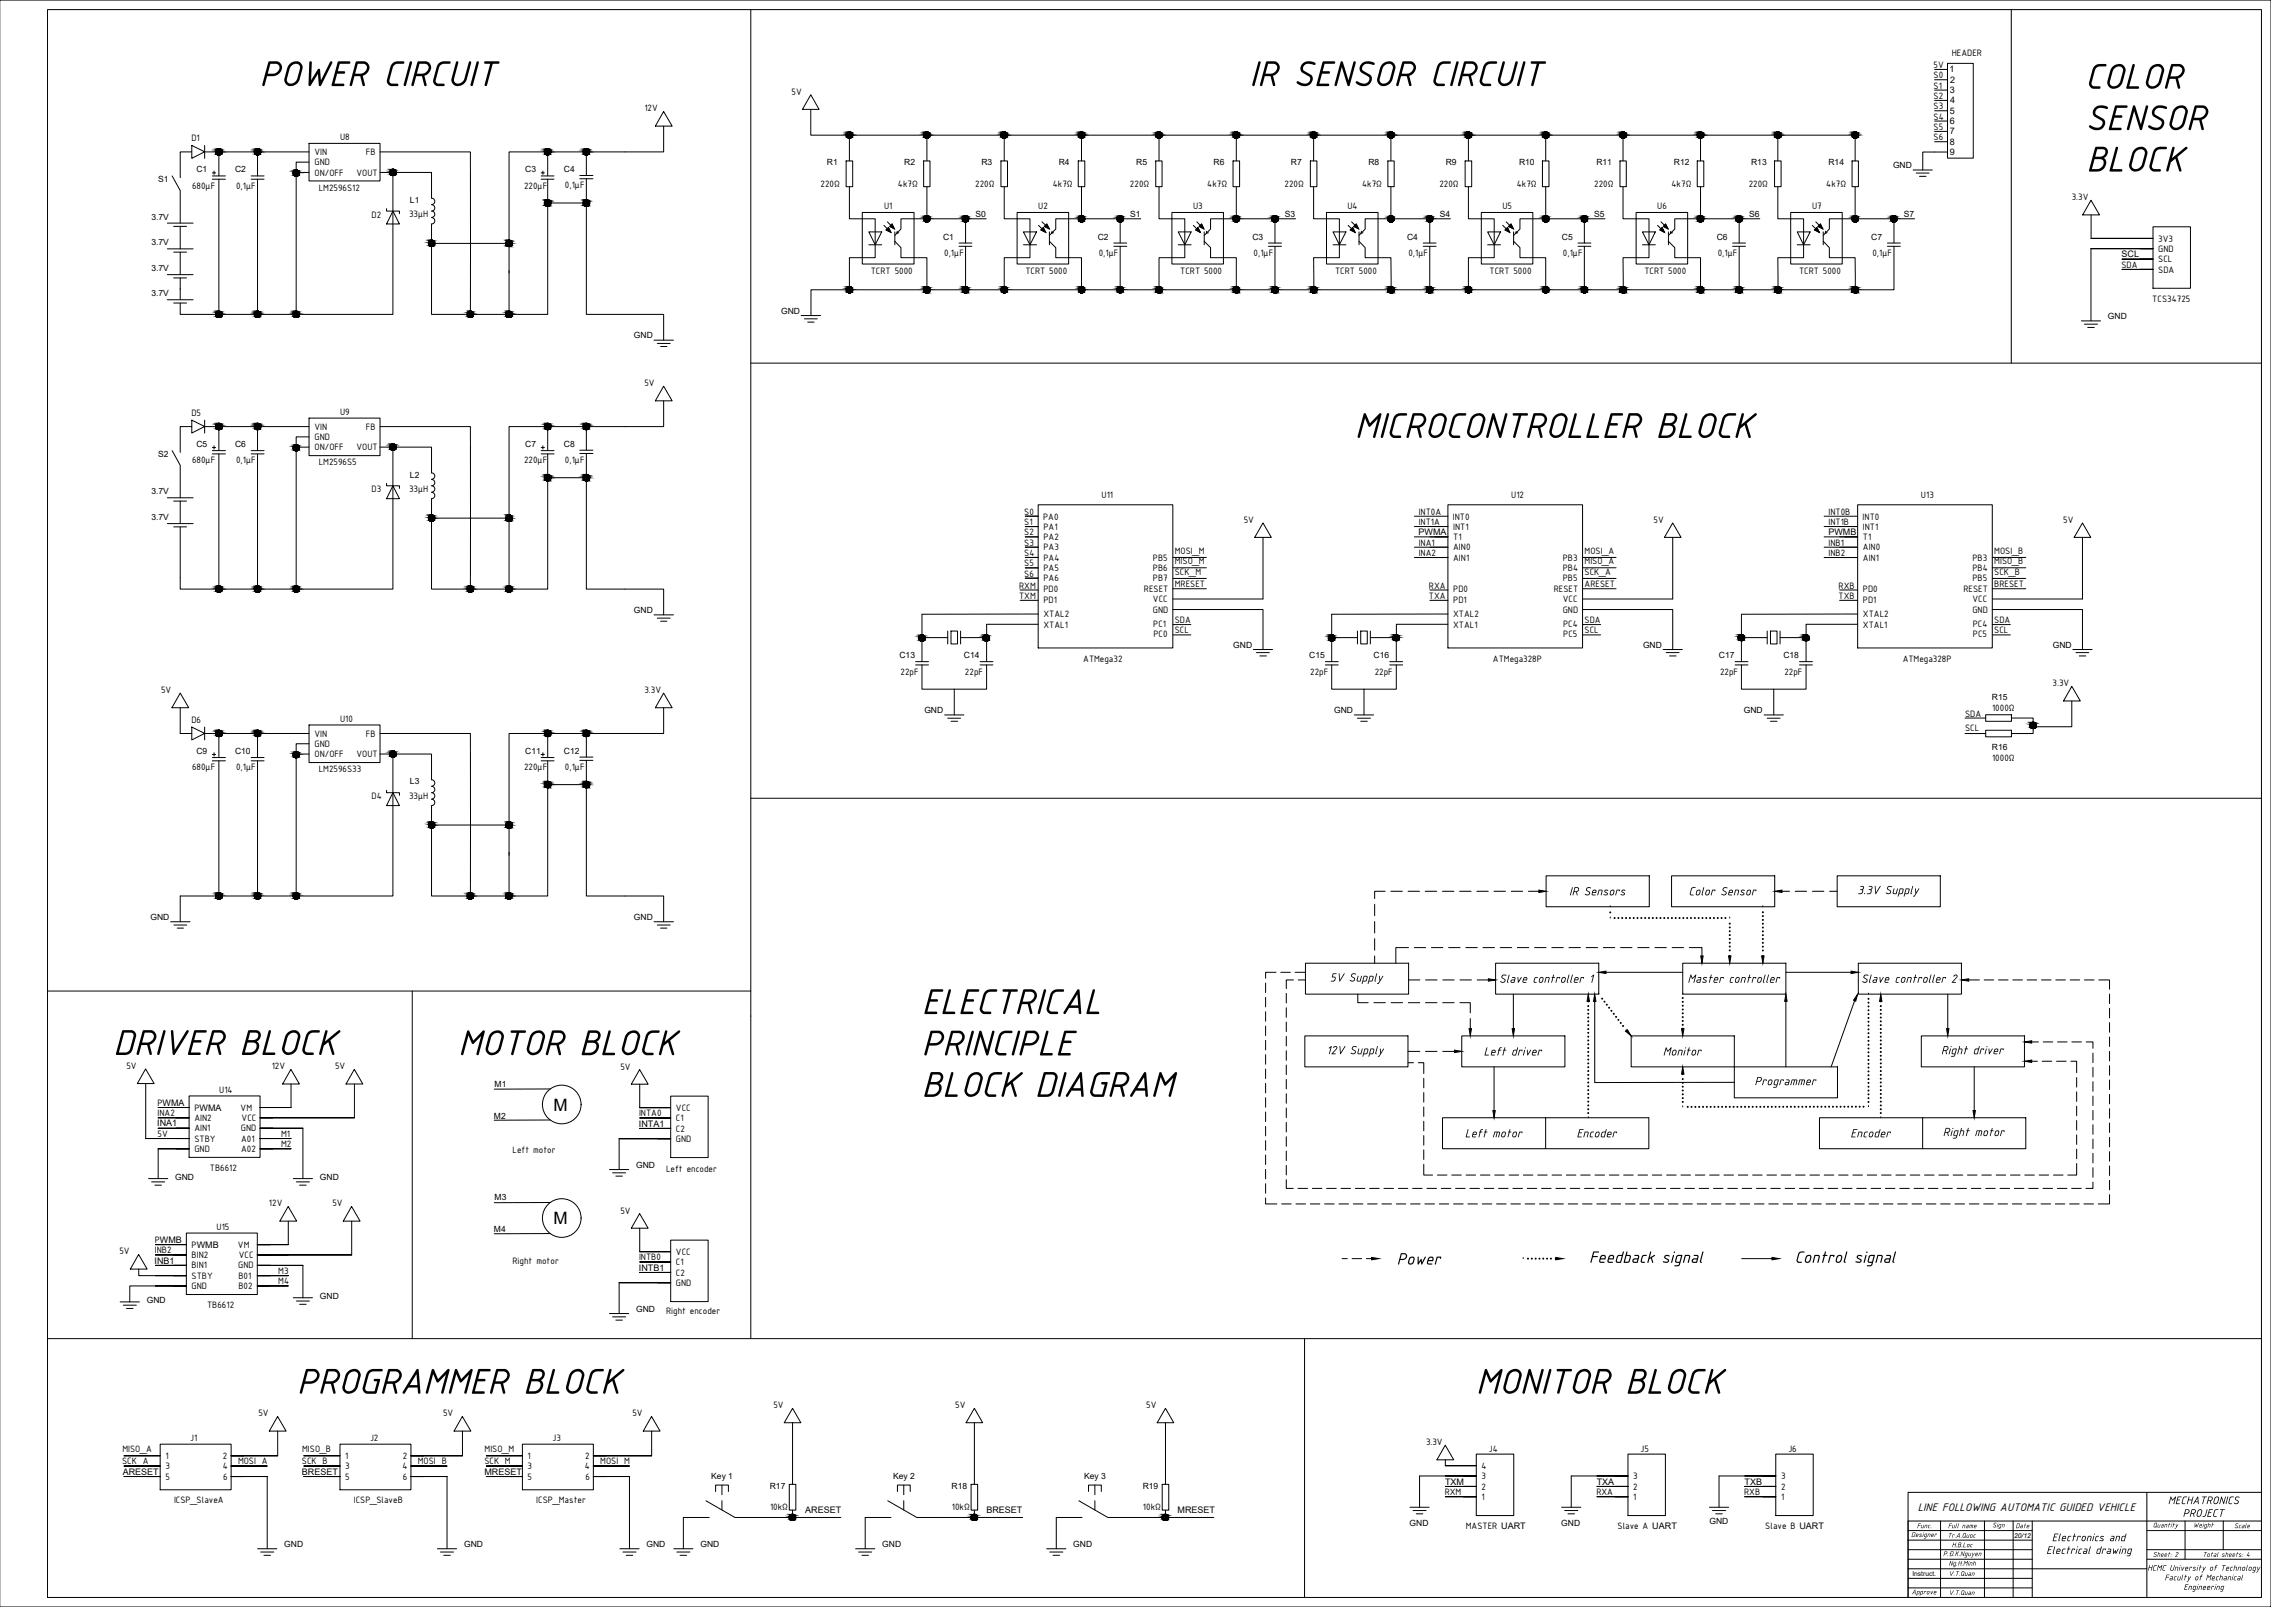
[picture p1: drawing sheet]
<svg xmlns="http://www.w3.org/2000/svg" width="1189mm" height="841mm" viewBox="0 0 1189 841" stroke-linecap="round" stroke-linejoin="round" font-family="sans-serif">
<defs><g id="words">
<g font-size="20.2">
<text x="136" y="45">POWER CIRCUIT</text>
<text x="654" y="45">IR SENSOR CIRCUIT</text>
<text x="1091" y="46">COLOR</text>
<text x="1092" y="68">SENSOR</text>
<text x="1092" y="90">BLOCK</text>
<text x="709" y="229">MICROCONTROLLER BLOCK</text>
<text x="482" y="531">ELECTRICAL</text>
<text x="59" y="552">DRIVER BLOCK</text>
<text x="240" y="552">MOTOR BLOCK</text>
<text x="482" y="552">PRINCIPLE</text>
<text x="482" y="574">BLOCK DIAGRAM</text>
<text x="155" y="729">PROGRAMMER BLOCK</text>
<text x="773" y="729">MONITOR BLOCK</text>
</g>
<g font-size="9.3">
<text x="731" y="662">Power</text>
<text x="832" y="661">Feedback signal</text>
<text x="939" y="661">Control signal</text>
</g>
<g font-size="8.9">
<text x="290" y="581">M</text>
<text x="290" y="641">M</text>
</g>
<g font-size="6.7">
<text x="972" y="468">3.3V Supply</text>
<text x="821" y="469">IR Sensors</text>
<text x="884" y="469">Color Sensor</text>
<text x="696" y="514">5V Supply</text>
<text x="785" y="514">Slave controller 1</text>
<text x="883" y="514">Master controller</text>
<text x="974" y="514">Slave controller 2</text>
<text x="694" y="552">12V Supply</text>
<text x="1016" y="552">Right driver</text>
<text x="777" y="552">Left driver</text>
<text x="870" y="552">Monitor</text>
<text x="918" y="568">Programmer</text>
<text x="767" y="595">Left motor</text>
<text x="825" y="595">Encoder</text>
<text x="969" y="595">Encoder</text>
<text x="1017" y="595">Right motor</text>
</g>
<g font-size="6.2">
<text x="1004" y="791">LINE FOLLOWING AUTOMATIC GUIDED VEHICLE</text>
<text x="1135" y="787">MECHATRONICS</text>
<text x="1143" y="794">PROJECT</text>
<text x="1074" y="807">Electronics and</text>
<text x="1071" y="813">Electrical drawing</text>
</g>
<g font-size="5.2">
<text x="1022" y="29">HEADER</text>
<text x="1012" y="36">5V</text>
<text x="1012" y="41">S0</text>
<text x="1012" y="46">S1</text>
<text x="414" y="50">5V</text>
<text x="1012" y="52">S2</text>
<text x="337" y="58">12V</text>
<text x="1012" y="57">S3</text>
<text x="1012" y="63">S4</text>
<text x="1012" y="68">S5</text>
<text x="100" y="74">D1</text>
<text x="178" y="73">U8</text>
<text x="1012" y="73">S6</text>
<text x="165" y="81">VIN</text>
<text x="192" y="81">FB</text>
<text x="165" y="87">GND</text>
<text x="165" y="92">ON/OFF</text>
<text x="187" y="92">VOUT</text>
<text x="101" y="99">680μF</text>
<text x="124" y="99">0,1μF</text>
<text x="167" y="100">LM2596S12</text>
<text x="274" y="99">220μF</text>
<text x="296" y="99">0,1μF</text>
<text x="430" y="98">220Ω</text>
<text x="470" y="98">4k7Ω</text>
<text x="511" y="98">220Ω</text>
<text x="551" y="98">4k7Ω</text>
<text x="592" y="98">220Ω</text>
<text x="632" y="98">4k7Ω</text>
<text x="672" y="98">220Ω</text>
<text x="713" y="98">4k7Ω</text>
<text x="754" y="98">220Ω</text>
<text x="794" y="98">4k7Ω</text>
<text x="835" y="98">220Ω</text>
<text x="875" y="98">4k7Ω</text>
<text x="915" y="98">220Ω</text>
<text x="956" y="98">4k7Ω</text>
<text x="1085" y="105">3.3V</text>
<text x="194" y="114">D2</text>
<text x="214" y="114">33μH</text>
<text x="463" y="109">U1</text>
<text x="544" y="109">U2</text>
<text x="625" y="109">U3</text>
<text x="705" y="109">U4</text>
<text x="787" y="109">U5</text>
<text x="868" y="109">U6</text>
<text x="949" y="109">U7</text>
<text x="1130" y="126">3V3</text>
<text x="1130" y="132">GND</text>
<text x="494" y="134">0,1μF</text>
<text x="575" y="134">0,1μF</text>
<text x="656" y="134">0,1μF</text>
<text x="737" y="134">0,1μF</text>
<text x="818" y="134">0,1μF</text>
<text x="899" y="134">0,1μF</text>
<text x="980" y="134">0,1μF</text>
<text x="1130" y="137">SCL</text>
<text x="456" y="144">TCRT 5000</text>
<text x="537" y="144">TCRT 5000</text>
<text x="618" y="144">TCRT 5000</text>
<text x="699" y="144">TCRT 5000</text>
<text x="780" y="144">TCRT 5000</text>
<text x="861" y="144">TCRT 5000</text>
<text x="942" y="144">TCRT 5000</text>
<text x="1111" y="140">SDA</text>
<text x="1130" y="143">SDA</text>
<text x="1127" y="158">TCS34725</text>
<text x="337" y="202">5V</text>
<text x="100" y="218">D5</text>
<text x="178" y="217">U9</text>
<text x="165" y="225">VIN</text>
<text x="192" y="225">FB</text>
<text x="165" y="230">GND</text>
<text x="165" y="236">ON/OFF</text>
<text x="187" y="236">VOUT</text>
<text x="101" y="243">680μF</text>
<text x="124" y="243">0,1μF</text>
<text x="167" y="243">LM2596S5</text>
<text x="274" y="243">220μF</text>
<text x="296" y="242">0,1μF</text>
<text x="194" y="258">D3</text>
<text x="214" y="257">33μH</text>
<text x="577" y="261">U11</text>
<text x="791" y="261">U12</text>
<text x="1006" y="261">U13</text>
<text x="536" y="269">S0</text>
<text x="743" y="269">INT0A</text>
<text x="957" y="269">INT0B</text>
<text x="536" y="275">S1</text>
<text x="546" y="272">PA0</text>
<text x="651" y="274">5V</text>
<text x="743" y="275">INT1A</text>
<text x="761" y="272">INT0</text>
<text x="866" y="274">5V</text>
<text x="957" y="275">INT1B</text>
<text x="975" y="272">INT0</text>
<text x="1080" y="274">5V</text>
<text x="536" y="280">S2</text>
<text x="546" y="277">PA1</text>
<text x="761" y="277">INT1</text>
<text x="975" y="277">INT1</text>
<text x="536" y="286">S3</text>
<text x="546" y="283">PA2</text>
<text x="743" y="286">INA1</text>
<text x="761" y="283">T1</text>
<text x="957" y="286">INB1</text>
<text x="975" y="283">T1</text>
<text x="536" y="291">S4</text>
<text x="546" y="288">PA3</text>
<text x="546" y="293">PA4</text>
<text x="604" y="293">PB5</text>
<text x="615" y="290">MOSI_M</text>
<text x="743" y="291">INA2</text>
<text x="761" y="288">AIN0</text>
<text x="761" y="293">AIN1</text>
<text x="818" y="293">PB3</text>
<text x="830" y="290">MOSI_A</text>
<text x="957" y="291">INB2</text>
<text x="975" y="288">AIN0</text>
<text x="975" y="293">AIN1</text>
<text x="1033" y="293">PB3</text>
<text x="1044" y="290">MOSI_B</text>
<text x="536" y="296">S5</text>
<text x="546" y="299">PA5</text>
<text x="604" y="299">PB6</text>
<text x="615" y="295">MISO_M</text>
<text x="818" y="299">PB4</text>
<text x="830" y="295">MISO_A</text>
<text x="1033" y="299">PB4</text>
<text x="1044" y="295">MISO_B</text>
<text x="536" y="302">S6</text>
<text x="546" y="304">PA6</text>
<text x="604" y="304">PB7</text>
<text x="615" y="301">SCK_M</text>
<text x="818" y="304">PB5</text>
<text x="830" y="301">SCK_A</text>
<text x="1033" y="304">PB5</text>
<text x="1044" y="301">SCK_B</text>
<text x="534" y="308">RXM</text>
<text x="546" y="310">PD0</text>
<text x="599" y="310">RESET</text>
<text x="615" y="307">MRESET</text>
<text x="748" y="308">RXA</text>
<text x="761" y="310">PD0</text>
<text x="813" y="310">RESET</text>
<text x="830" y="307">ARESET</text>
<text x="963" y="308">RXB</text>
<text x="975" y="310">PD0</text>
<text x="1028" y="310">RESET</text>
<text x="1044" y="307">BRESET</text>
<text x="534" y="313">TXM</text>
<text x="546" y="315">PD1</text>
<text x="604" y="315">VCC</text>
<text x="748" y="313">TXA</text>
<text x="761" y="315">PD1</text>
<text x="818" y="315">VCC</text>
<text x="963" y="313">TXB</text>
<text x="975" y="315">PD1</text>
<text x="1033" y="315">VCC</text>
<text x="546" y="323">XTAL2</text>
<text x="604" y="321">GND</text>
<text x="761" y="323">XTAL2</text>
<text x="818" y="321">GND</text>
<text x="975" y="323">XTAL2</text>
<text x="1033" y="321">GND</text>
<text x="546" y="328">XTAL1</text>
<text x="604" y="328">PC1</text>
<text x="615" y="326">SDA</text>
<text x="761" y="328">XTAL1</text>
<text x="818" y="328">PC4</text>
<text x="830" y="326">SDA</text>
<text x="975" y="328">XTAL1</text>
<text x="1033" y="328">PC4</text>
<text x="1044" y="326">SDA</text>
<text x="604" y="334">PC0</text>
<text x="615" y="331">SCL</text>
<text x="818" y="334">PC5</text>
<text x="830" y="331">SCL</text>
<text x="1033" y="334">PC5</text>
<text x="1044" y="331">SCL</text>
<text x="567" y="347">ATMega32</text>
<text x="782" y="347">ATMega328P</text>
<text x="996" y="347">ATMega328P</text>
<text x="471" y="353">22pF</text>
<text x="505" y="353">22pF</text>
<text x="686" y="353">22pF</text>
<text x="720" y="353">22pF</text>
<text x="900" y="353">22pF</text>
<text x="934" y="353">22pF</text>
<text x="1075" y="359">3.3V</text>
<text x="84" y="363">5V</text>
<text x="337" y="363">3.3V</text>
<text x="178" y="378">U10</text>
<text x="1029" y="375">SDA</text>
<text x="1043" y="372">1000Ω</text>
<text x="100" y="378">D6</text>
<text x="1029" y="383">SCL</text>
<text x="165" y="386">VIN</text>
<text x="192" y="386">FB</text>
<text x="165" y="391">GND</text>
<text x="165" y="396">ON/OFF</text>
<text x="187" y="396">VOUT</text>
<text x="1043" y="398">1000Ω</text>
<text x="101" y="403">680μF</text>
<text x="124" y="403">0,1μF</text>
<text x="167" y="404">LM2596S33</text>
<text x="274" y="403">220μF</text>
<text x="296" y="403">0,1μF</text>
<text x="194" y="418">D4</text>
<text x="214" y="418">33μH</text>
<text x="66" y="559">5V</text>
<text x="142" y="560">12V</text>
<text x="175" y="560">5V</text>
<text x="325" y="560">5V</text>
<text x="115" y="572">U14</text>
<text x="82" y="579">PWMA</text>
<text x="102" y="581">PWMA</text>
<text x="126" y="581">VM</text>
<text x="354" y="581">VCC</text>
<text x="82" y="584">INA2</text>
<text x="102" y="587">AIN2</text>
<text x="126" y="587">VCC</text>
<text x="335" y="584">INTA0</text>
<text x="354" y="587">C1</text>
<text x="102" y="592">AIN1</text>
<text x="126" y="592">GND</text>
<text x="354" y="592">C2</text>
<text x="82" y="595">5V</text>
<text x="102" y="598">STBY</text>
<text x="126" y="598">A01</text>
<text x="147" y="595">M1</text>
<text x="354" y="598">GND</text>
<text x="102" y="603">GND</text>
<text x="126" y="603">A02</text>
<text x="147" y="600">M2</text>
<text x="268" y="603">Left motor</text>
<text x="110" y="613">TB6612</text>
<text x="349" y="613">Left encoder</text>
<text x="141" y="631">12V</text>
<text x="174" y="631">5V</text>
<text x="325" y="635">5V</text>
<text x="113" y="644">U15</text>
<text x="81" y="650">PWMB</text>
<text x="100" y="653">PWMB</text>
<text x="125" y="653">VM</text>
<text x="63" y="657">5V</text>
<text x="81" y="656">INB2</text>
<text x="100" y="658">BIN2</text>
<text x="125" y="658">VCC</text>
<text x="335" y="660">INTB0</text>
<text x="354" y="657">VCC</text>
<text x="100" y="664">BIN1</text>
<text x="125" y="664">GND</text>
<text x="268" y="662">Right motor</text>
<text x="354" y="662">C1</text>
<text x="100" y="669">STBY</text>
<text x="125" y="669">B01</text>
<text x="146" y="667">M3</text>
<text x="354" y="668">C2</text>
<text x="100" y="675">GND</text>
<text x="125" y="675">B02</text>
<text x="146" y="672">M4</text>
<text x="354" y="673">GND</text>
<text x="108" y="685">TB6612</text>
<text x="349" y="687">Right encoder</text>
<text x="405" y="737">5V</text>
<text x="500" y="737">5V</text>
<text x="600" y="737">5V</text>
<text x="135" y="741">5V</text>
<text x="232" y="741">5V</text>
<text x="331" y="741">5V</text>
<text x="100" y="754">J1</text>
<text x="194" y="754">J2</text>
<text x="289" y="754">J3</text>
<text x="64" y="760">MISO_A</text>
<text x="158" y="760">MISO_B</text>
<text x="254" y="760">MISO_M</text>
<text x="747" y="756">3.3V</text>
<text x="779" y="760">J4</text>
<text x="859" y="760">J5</text>
<text x="936" y="760">J6</text>
<text x="64" y="766">SCK_A</text>
<text x="87" y="764">1</text>
<text x="117" y="764">2</text>
<text x="125" y="766">MOSI_A</text>
<text x="158" y="766">SCK_B</text>
<text x="181" y="764">1</text>
<text x="211" y="764">2</text>
<text x="219" y="766">MOSI_B</text>
<text x="254" y="766">SCK_M</text>
<text x="276" y="764">1</text>
<text x="306" y="764">2</text>
<text x="314" y="766">MOSI_M</text>
<text x="87" y="769">3</text>
<text x="117" y="769">4</text>
<text x="181" y="769">3</text>
<text x="211" y="769">4</text>
<text x="276" y="769">3</text>
<text x="306" y="769">4</text>
<text x="776" y="769">4</text>
<text x="87" y="774">5</text>
<text x="117" y="774">6</text>
<text x="181" y="774">5</text>
<text x="211" y="774">6</text>
<text x="276" y="774">5</text>
<text x="306" y="774">6</text>
<text x="776" y="774">3</text>
<text x="776" y="780">2</text>
<text x="855" y="774">3</text>
<text x="855" y="780">2</text>
<text x="932" y="774">3</text>
<text x="932" y="780">2</text>
<text x="756" y="782">RXM</text>
<text x="776" y="785">1</text>
<text x="836" y="782">RXA</text>
<text x="855" y="785">1</text>
<text x="913" y="782">RXB</text>
<text x="932" y="785">1</text>
<text x="91" y="787">ICSP_SlaveA</text>
<text x="185" y="787">ICSP_SlaveB</text>
<text x="281" y="787">ICSP_Master</text>
<text x="403" y="790">10kΩ</text>
<text x="498" y="790">10kΩ</text>
<text x="598" y="790">10kΩ</text>
<text x="767" y="800">MASTER UART</text>
<text x="847" y="800">Slave A UART</text>
<text x="924" y="800">Slave B UART</text>
</g>
<g font-size="4.7">
<text x="1020" y="38">1</text>
<text x="1021" y="43">2</text>
<text x="1021" y="49">3</text>
<text x="1021" y="59">5</text>
<text x="1021" y="54">4</text>
<text x="1021" y="65">6</text>
<text x="1021" y="70">7</text>
<text x="1021" y="76">8</text>
<text x="1021" y="81">9</text>
<text x="1111" y="135">SCL</text>
<text x="743" y="280">PWMA</text>
<text x="957" y="280">PWMB</text>
<text x="82" y="589">INA1</text>
<text x="334" y="590">INTA1</text>
<text x="81" y="661">INB1</text>
<text x="334" y="665">INTB1</text>
<text x="64" y="772">ARESET</text>
<text x="158" y="772">BRESET</text>
<text x="254" y="772">MRESET</text>
<text x="757" y="777">TXM</text>
<text x="836" y="777">TXA</text>
<text x="913" y="777">TXB</text>
<text x="422" y="792">ARESET</text>
<text x="516" y="792">BRESET</text>
<text x="616" y="792">MRESET</text>
<text x="1124" y="822">HCMC University of Technology</text>
<text x="1133" y="827">Faculty of Mechanical</text>
<text x="1143" y="832">Engineering</text>
</g>
<g font-size="4.5">
<text x="433" y="87">R1</text>
<text x="473" y="87">R2</text>
<text x="514" y="87">R3</text>
<text x="554" y="87">R4</text>
<text x="595" y="87">R5</text>
<text x="635" y="87">R6</text>
<text x="676" y="87">R7</text>
<text x="716" y="87">R8</text>
<text x="757" y="87">R9</text>
<text x="795" y="87">R10</text>
<text x="836" y="87">R11</text>
<text x="876" y="87">R12</text>
<text x="917" y="87">R13</text>
<text x="957" y="87">R14</text>
<text x="991" y="88">GND</text>
<text x="83" y="95">S1</text>
<text x="103" y="90">C1</text>
<text x="123" y="90">C2</text>
<text x="275" y="90">C3</text>
<text x="295" y="90">C4</text>
<text x="215" y="106">L1</text>
<text x="511" y="113">S0</text>
<text x="592" y="113">S1</text>
<text x="673" y="113">S3</text>
<text x="754" y="113">S4</text>
<text x="835" y="113">S5</text>
<text x="916" y="113">S6</text>
<text x="997" y="113">S7</text>
<text x="79" y="115">3.7V</text>
<text x="494" y="125">C1</text>
<text x="575" y="125">C2</text>
<text x="656" y="125">C3</text>
<text x="737" y="125">C4</text>
<text x="818" y="125">C5</text>
<text x="899" y="125">C6</text>
<text x="980" y="125">C7</text>
<text x="79" y="128">3.7V</text>
<text x="79" y="142">3.7V</text>
<text x="79" y="155">3.7V</text>
<text x="409" y="164">GND</text>
<text x="1104" y="167">GND</text>
<text x="332" y="177">GND</text>
<text x="295" y="234">C8</text>
<text x="83" y="239">S2</text>
<text x="103" y="234">C5</text>
<text x="123" y="234">C6</text>
<text x="275" y="234">C7</text>
<text x="215" y="250">L2</text>
<text x="79" y="259">3.7V</text>
<text x="79" y="272">3.7V</text>
<text x="332" y="321">GND</text>
<text x="646" y="339">GND</text>
<text x="860" y="339">GND</text>
<text x="1075" y="339">GND</text>
<text x="471" y="344">C13</text>
<text x="505" y="344">C14</text>
<text x="685" y="344">C15</text>
<text x="719" y="344">C16</text>
<text x="900" y="344">C17</text>
<text x="934" y="344">C18</text>
<text x="1043" y="367">R15</text>
<text x="484" y="373">GND</text>
<text x="698" y="373">GND</text>
<text x="913" y="373">GND</text>
<text x="103" y="395">C9</text>
<text x="123" y="395">C10</text>
<text x="275" y="395">C11</text>
<text x="295" y="394">C12</text>
<text x="1043" y="392">R16</text>
<text x="215" y="410">L3</text>
<text x="79" y="481">GND</text>
<text x="332" y="481">GND</text>
<text x="259" y="569">M1</text>
<text x="259" y="585">M2</text>
<text x="333" y="611">GND</text>
<text x="92" y="618">GND</text>
<text x="167" y="618">GND</text>
<text x="259" y="628">M3</text>
<text x="259" y="645">M4</text>
<text x="77" y="682">GND</text>
<text x="167" y="680">GND</text>
<text x="333" y="686">GND</text>
<text x="372" y="774">Key 1</text>
<text x="468" y="774">Key 2</text>
<text x="568" y="774">Key 3</text>
<text x="403" y="779">R17</text>
<text x="498" y="779">R18</text>
<text x="598" y="779">R19</text>
<text x="895" y="798">GND</text>
<text x="738" y="798">GND</text>
<text x="817" y="798">GND</text>
<text x="149" y="810">GND</text>
<text x="243" y="810">GND</text>
<text x="338" y="810">GND</text>
<text x="367" y="810">GND</text>
<text x="462" y="810">GND</text>
<text x="562" y="810">GND</text>
</g>
<g font-size="3.9">
<text x="1003" y="800">Func.</text>
<text x="1020" y="800">Full name</text>
<text x="1043" y="799">Sign</text>
<text x="1055" y="800">Date</text>
<text x="1127" y="799">Quantity</text>
<text x="1148" y="799">Weight</text>
<text x="1170" y="800">Scale</text>
<text x="1000" y="804">Designer</text>
<text x="1019" y="805">Tr.A.Quoc</text>
<text x="1022" y="810">H.B.Loc</text>
<text x="1017" y="814">P.Đ.K.Nguyen</text>
<text x="1127" y="815">Sheet: 2</text>
<text x="1153" y="815">Total sheets: 4</text>
<text x="1020" y="819">Ng.H.Minh</text>
<text x="1020" y="825">V.T.Quan</text>
<text x="1001" y="834">Approve</text>
<text x="1020" y="835">V.T.Quan</text>
</g>
<g font-size="3.5">
<text x="1054" y="805">20/12</text>
<text x="1001" y="825">Instruct.</text>
</g>
</g></defs>
<!-- layer: 0 -->
<path d="M0 0h1189v841h-1189" fill="none" stroke="#000" stroke-width=".52"/>
<!-- layer: AM_0 -->
<g fill="none" stroke="#000" stroke-width=".52">
<path d="M1013 36h7M1020 33h13v50h-13zM347 58l5 8h-9zM424 57v14h547v13M424 50l5 7h-9zM1013 42h7M1013 47h7M1013 53h7M1013 58h7M100 79h-6v14M100 76l7 3-7 4zM107 79h8"/>
<path d="M107 76v7M135 79h27M162 75h37v20h-37zM199 79h47v86M287 79v13M307 79v13M347 66v13h-81v48M445 71v13M485 71v13M526 71v13M566 71v13M607 71v13"/>
<path d="M647 71v13M688 71v13M728 71v13M769 71v13M809 71v13M850 71v13M890 71v13M931 71v13M1013 63h7M1013 69h7M1013 74h7M1020 80h-13v9"/>
<path d="M90 92l4 8v17M111 94h7M111 92h7M111 90h2M112 90v1M115 92v-13h20v13M115 94v71M131 94h7M131 92h7M135 94v71M155 89h.1M155 90h7"/>
<path d="M162 85h-7v80M199 90h7v75h-112v-6M206 90h20v14a1.7 1.7 0 0 1 2 1 1.7 1.7 0 0 1-2 2M206 89h.1M283 94h7M283 92h7M283 90h2M284 90v1M287 94v71h-21M304 94h6M304 92h6M307 94v12h-20"/>
<path d="M443 84h3v14h-3zM445 98v17h13v20h-13v17h546v-23M484 84h3v14h-3zM485 98v17h-13v5l-4 3M524 84h3v14h-3zM526 98v17h13v20h-13v17M564 84h4v14h-4zM566 98v17h-13v5l-4 3M605 84h3v14h-3zM607 98v17h13v20h-13v17M645 84h4v14h-4zM647 98v17h-13v5l-4 3"/>
<path d="M686 84h3v14h-3zM688 98v17h13v20h-13v17M727 84h3v14h-3zM728 98v17h-13v5l-4 3M767 84h3v14h-3zM769 98v17h13v20h-13v17M807 84h4v14h-4zM809 98v17h-13v5l-4 3M848 84h3v14h-3zM850 98v17h13v20h-13v17M889 84h3v14h-3zM890 98v17h-13v5l-4 3"/>
<path d="M929 84h3v14h-3zM931 98v17h13v20h-13v17M970 84h3v14h-3zM971 98v17h-13v5l-4 3M1002 89h10M1003 91h7M1005 92h3M88 117h13M91 118h7M94 118v12M202 109v1h7v2M206 110l3 7h-7z"/>
<path d="M226 107a1.7 1.7 0 0 1 2 2 1.7 1.7 0 0 1-2 1 1.7 1.7 0 0 1 2 2 1.7 1.7 0 0 1-2 2 1.7 1.7 0 0 1 2 2 1.7 1.7 0 0 1-2 1v48h40v-23M307 106v59h40v13M451 111h27v27h-27zM463 118l2 2M465 116l1 2M465 119l1 3-2-2zM467 117l1 3-2-1zM485 115h20v12M505 115h11M532 111h27v27h-27zM544 118l1 2M545 116l2 2"/>
<path d="M547 119l1-2 1 3zM566 115h20v12M586 115h11M613 111h27v27h-27zM625 118l2 2M627 116l1 2M627 119l1 3-2-2zM629 117l1 3-2-1zM647 115h20v12M667 115h11M694 111h27v27h-27zM706 118l2 2"/>
<path d="M708 116l1 2M709 119l1-2 1 3zM728 115h20v12M748 115h11M775 111h27v27h-27zM787 118l1 2M788 116l2 2M789 119l1 3-2-2zM790 119l1-2 1 3zM809 115h20v12M829 115h11M857 111h26v27h-26z"/>
<path d="M868 118l2 2M870 116l1 2M870 119l1 3-2-2zM872 117l1 3-2-1zM890 115h20v12M910 115h11M937 111h27v27h-27zM949 118l2 2M951 116l1 2M951 119l1 3-2-2zM952 119l1-2 1 3zM971 115h20v12"/>
<path d="M991 115h11M1095 105l4 7h-9zM1095 112v13M1127 119h20v32h-20zM88 130h13M91 132h7M94 132v12M226 127h40v16M455 121h7l-4 7zM455 128h7M468 126l4 4v5h13v17M468 121v7"/>
<path d="M470 121l-1 1h1M502 129h7M502 127h7M505 129v23M536 121h7l-4 7zM536 128h7M545 120l1-1 1 3zM549 126l4 4v5h13v17M549 121v7M551 121v1h1M583 129h7M583 127h7"/>
<path d="M586 129v23M617 121h7l-4 7zM617 128h7M630 126l4 4v5h13v17M630 121v7M632 121v1h1M664 129h7M664 127h7M667 129v23M698 121h7l-4 7zM698 128h7M707 120l1-1 1 3z"/>
<path d="M711 126l4 4v5h13v17M711 121v7M713 121l-1 1h2M745 129h7M745 127h7M748 129v23M779 121h7l-4 7zM779 128h7M792 126l4 4v5h13v17M792 121v7M794 121v1h1M826 129h7"/>
<path d="M826 127h7M829 129v23M860 121h7l-4 7zM860 128h7M873 126l4 4v5h13v17M873 121v7M875 121l-1 1h2M907 129h7M907 127h7M910 129v23M941 121h7l-4 7zM941 128h7"/>
<path d="M954 126l4 4v5h13v17M954 121v7M956 121l-1 1h2M988 129h7M988 127h7M1095 130v38M1127 125h-32h32M1127 130h-7h7M1127 136h-7h7M1127 130h-32h32M1127 136h-16h16M88 144h13"/>
<path d="M88 157h13M91 145h7M91 159h7M94 145v12M445 152h-20v13M445 150h.1M485 150h.1M505 150h.1M526 150h.1M566 150h.1M586 150h.1M607 150h.1"/>
<path d="M647 150h.1M667 150h.1M688 150h.1M728 150h.1M748 150h.1M769 150h.1M809 150h.1M829 150h.1M850 150h.1M890 150h.1M910 150h.1M931 150h.1"/>
<path d="M971 150h.1M1127 141h-7h7M1127 141h-16h16M342 178h11M344 180h7M419 165h11M421 167h7M423 169h3M1090 168h10M1091 170h7M1093 171h3M346 181h3"/>
<path d="M100 220l7 3-7 4zM107 220v7M162 219h37v19h-37zM347 210v13h-81v48M347 202l5 8h-9zM90 236l4 7v18M100 223h-6v14M107 223h8M111 238h7M111 236h7M111 234h2M112 233v2"/>
<path d="M115 236v-13h20v13M115 238v70M131 238h7M131 236h7M135 223h27M135 238v70M155 233h.1M155 234h7M162 229h-7v79M199 223h47v85M199 234h7v74h-112v-32M206 234h20v13a1.7 1.7 0 0 1 2 2 1.7 1.7 0 0 1-2 2"/>
<path d="M206 232h.1M283 238h7M283 236h7M283 234h2M284 233v2M287 238v70h-21M287 223v13M304 237h6M304 236h6M307 237v13h-20M307 223v13M202 253v1h7v2"/>
<path d="M206 254l3 7h-7zM226 251a1.7 1.7 0 0 1 2 2 1.7 1.7 0 0 1-2 1 1.7 1.7 0 0 1 2 2 1.7 1.7 0 0 1-2 2 1.7 1.7 0 0 1 2 1 1.7 1.7 0 0 1-2 2v47h40v-37h-40M307 250v58h40v14M88 261h13M88 274h13M91 262h7M91 276h7M94 262v12M537 270h6M537 276h6M543 264h71v75h-71zM661 274l5 7h-9z"/>
<path d="M740 270h18M740 276h18M758 264h70v75h-70zM876 274l4 7h-9zM955 270h17M955 276h17M972 264h71v75h-71zM1090 274l5 7h-9zM537 281h6M537 286h6M537 292h6M537 297h6"/>
<path d="M614 292h18M614 297h18M661 281v32h-47M740 281h18M740 286h18M740 292h18M828 292h18M828 297h18M876 281v32h-48M955 281h17M955 286h17M955 292h17"/>
<path d="M1043 292h18M1043 297h18M1090 281v32h-47M534 309h9M534 314h9M537 303h6M614 319h47v21M614 303h18M614 308h18M749 309h9M749 314h9M828 319h48v21"/>
<path d="M828 303h18M828 308h18M963 309h9M963 314h9M1043 319h47v21M1043 303h18M1043 308h18M342 322h11M344 324h7M346 325h3M483 332h.1M496 334h-13v12"/>
<path d="M496 330v7M498 330h3v7h-3zM503 334h13v12M503 330v7M516 332h.1M543 321h-60v13M543 327h-26v7M614 327h9M614 332h9M656 340h10M697 332h.1M711 334h-14v12"/>
<path d="M711 330v7M712 330h4v7h-4zM717 334h14v12M717 330v7M731 332h.1M758 321h-61v13M758 327h-27v7M828 327h10M828 332h10M871 340h10M912 332h.1M925 334h-13v12"/>
<path d="M925 330v7M927 330h3v7h-3zM932 334h13v12M932 330v7M945 332h.1M972 321h-60v13M972 327h-27v7M1043 327h9M1043 332h9M1085 340h10M479 348h7M479 346h7"/>
<path d="M483 348v13h33v-13M513 348h7M513 346h7M658 342h6M660 343h3M694 348h7M694 346h7M697 348v13h34v-13M728 348h6M728 346h6M872 342h7M874 343h3"/>
<path d="M908 348h7M908 346h7M912 348v13h33v-13M942 348h7M942 346h7M1085 359l4 8h-9zM1087 342h6M1089 343h3M94 370v14h6M94 363l5 7h-9zM162 379h37v20h-37zM347 370v14h-81v48"/>
<path d="M347 363l5 7h-9zM495 374h10M496 376h7M498 377h3M500 361v13M709 374h10M711 376h6M712 377h4M714 361v13M924 374h10M925 376h7M927 377h3"/>
<path d="M929 361v13M1029 376h10M1039 374h14v4h-14zM1053 376h11v8h-11M1064 378h.1M1085 367v13h-21M100 381l7 3-7 3zM107 384h8M107 381v6M111 398h7M111 396h7M111 395h2"/>
<path d="M112 394v2M115 396v-12h20v12M115 398v71M131 398h7M131 396h7M135 384h27M135 398v71M155 393h.1M155 395h7M162 389h-7v80M199 384h47v85M199 395h7v74h-112v13"/>
<path d="M206 395h20v13a1.7 1.7 0 0 1 2 2 1.7 1.7 0 0 1-2 1M206 393h.1M283 398h7M283 396h7M283 395h2M284 394v2M287 398v71h-21M287 384v12M304 398h6M304 396h6M307 398v13h-20M307 384v12"/>
<path d="M1029 384h10M1039 382h14v4h-14zM202 414v1h7v1M206 415l3 7h-7zM226 412a1.7 1.7 0 0 1 2 1 1.7 1.7 0 0 1-2 2 1.7 1.7 0 0 1 2 2 1.7 1.7 0 0 1-2 1 1.7 1.7 0 0 1 2 2 1.7 1.7 0 0 1-2 2v47h40v-23M307 411v58h40v13M226 432h40v16M89 482h10M91 484h7M93 486h3M342 482h11M344 484h7"/>
<path d="M346 486h3M76 559l5 8h-9zM152 560l5 7h-9zM185 560l5 7h-9zM335 560l4 7h-9zM76 567v29M99 574h37v32h-37zM99 580h-16h16M143 580h-7h7M152 580h-16h16M152 567v13M186 567v18"/>
<path d="M288 570h-29M335 567v13M351 574h20v32h-20zM351 580h-16h16M99 585h-7h7M99 590h-7h7M99 596h-7h7M99 585h-16h16M99 590h-16h16M99 596h-23h23M143 585h-7h7M143 590h-7h7"/>
<path d="M143 596h-7h7M152 596h-16h16M159 590h-23h23M159 590v27M186 585h-50h50M288 586h-29M324 596v16M351 585h-7h7M351 591h-7h7M351 596h-7h7M351 585h-16h16M351 591h-16h16"/>
<path d="M351 596h-27h27M78 617h10M79 619h7M83 601v16M99 601h-7h7M99 601h-16h16M143 601h-7h7M152 601h-16h16M154 617h10M155 619h7M319 612h10M321 614h7"/>
<path d="M322 616h4M81 620h4M151 631l4 8h-8zM151 639v12M157 620h3M184 631l5 8h-9zM184 639v18M288 629h-29M335 635l4 8h-9zM73 657l4 7h-9zM98 645h37v32h-37zM98 651h-17h17"/>
<path d="M98 657h-7h7M98 657h-17h17M141 651h-6h6M141 657h-6h6M151 651h-16h16M151 657h-16h16M184 657h-49h49M288 646h-29M335 643v12M351 649h20v32h-20zM351 655h-16h16M73 664v4h8"/>
<path d="M81 673h-13v8M98 662h-7h7M98 668h-7h7M98 673h-7h7M98 662h-17h17M98 668h-17h17M98 673h-17h17M141 662h-6h6M141 668h-6h6M141 673h-6h6M151 668h-16h16M151 673h-16h16"/>
<path d="M154 679h10M159 662h-24h24M159 662v17M324 671v16M351 660h-7h7M351 666h-7h7M351 671h-7h7M351 660h-16h16M351 666h-16h16M351 671h-27h27M63 681h10M65 683h6"/>
<path d="M66 685h4M155 681h7M157 683h3M319 687h10M321 689h7M322 691h4M415 737l4 8h-8zM510 737l4 8h-8zM610 737l4 8h-8zM84 756h37v24h-37zM145 741l5 8h-9zM145 749v13"/>
<path d="M178 756h37v24h-37zM242 741l4 8h-8zM242 749v13M273 756h38v24h-38zM341 741l5 8h-9zM341 749v13M415 745v32M510 745v32M610 745v32M757 756l4 8h-9zM84 762h-19h19M84 767h-7h7"/>
<path d="M84 773h-7h7M84 767h-19h19M84 773h-19h19M128 762h-7h7M128 767h-7h7M128 773h-7h7M140 767h-19h19M140 773h-19h19M140 773v38M145 762h-24h24M178 762h-19h19M178 767h-7h7"/>
<path d="M178 773h-7h7M178 767h-19h19M178 773h-19h19M222 762h-7h7M222 767h-7h7M222 773h-7h7M234 767h-19h19M234 773h-19h19M234 773v38M242 762h-27h27M273 762h-18h18M273 767h-6h6"/>
<path d="M273 773h-6h6M273 767h-18h18M273 773h-18h18M317 762h-6h6M317 767h-6h6M317 773h-6h6M330 767h-19h19M330 773h-19h19M330 773v38M341 762h-30h30M378 777v5M413 777h4v13h-4z"/>
<path d="M473 777v5M508 777h4v13h-4zM573 777v5M608 777h4v13h-4zM757 772h-14v17M757 764v3M773 761h19v32h-19zM773 767h-16h16M773 772h-7h7M773 778h-7h7M773 772h-16h16M773 778h-16h16"/>
<path d="M836 772h-13v17M852 761h20v32h-20zM852 772h-7h7M852 778h-7h7M852 772h-16h16M852 778h-16h16M913 772h-13v17M930 761h19v32h-19zM930 772h-7h7M930 778h-7h7M930 772h-17h17M930 778h-17h17"/>
<path d="M370 785l15 9h30v-4M371 794h-13v17M375 781v-4h6v4M378 785v5M415 793h.1M415 794h25M465 785l15 9h30v-4M466 794h-13v17M470 781v-4h6v4M473 785v5M510 793h.1M510 794h25"/>
<path d="M565 785l15 9h30v-4M566 794h-13v17M570 781v-4h7v4M573 785v5M610 793h.1M610 794h25M738 789h10M740 791h7M741 792h4M773 783h-7h7M773 783h-16h16M818 789h10"/>
<path d="M819 791h7M821 792h3M852 783h-7h7M852 783h-16h16M895 789h10M896 791h7M898 792h4M930 783h-7h7M930 783h-17h17M999 796v40M135 811h10M136 812h7"/>
<path d="M138 814h4M229 811h10M231 812h6M232 814h4M324 811h11M326 812h7M328 814h3M353 811h10M354 812h7M356 814h3M448 811h10M449 812h7"/>
<path d="M451 814h4M548 811h10M550 812h6M551 814h4"/>
<circle cx="115" cy="79" r="1.7"/>
<circle cx="135" cy="79" r="1.7"/>
<circle cx="287" cy="79" r="1.7"/>
<circle cx="307" cy="79" r="1.7"/>
<circle cx="445" cy="71" r="1.7"/>
<circle cx="485" cy="71" r="1.7"/>
<circle cx="526" cy="71" r="1.7"/>
<circle cx="566" cy="71" r="1.7"/>
<circle cx="607" cy="71" r="1.7"/>
<circle cx="647" cy="71" r="1.7"/>
<circle cx="688" cy="71" r="1.7"/>
<circle cx="728" cy="71" r="1.7"/>
<circle cx="769" cy="71" r="1.7"/>
<circle cx="809" cy="71" r="1.7"/>
<circle cx="850" cy="71" r="1.7"/>
<circle cx="890" cy="71" r="1.7"/>
<circle cx="931" cy="71" r="1.7"/>
<circle cx="971" cy="71" r="1.7"/>
<circle cx="155" cy="91" r="1.7"/>
<circle cx="206" cy="90" r="1.7"/>
<circle cx="287" cy="106" r="1.7"/>
<circle cx="307" cy="106" r="1.7"/>
<circle cx="485" cy="114" r="1.7"/>
<circle cx="506" cy="114" r="1.7"/>
<circle cx="566" cy="114" r="1.7"/>
<circle cx="586" cy="114" r="1.7"/>
<circle cx="647" cy="114" r="1.7"/>
<circle cx="667" cy="114" r="1.7"/>
<circle cx="728" cy="114" r="1.7"/>
<circle cx="749" cy="114" r="1.7"/>
<circle cx="809" cy="114" r="1.7"/>
<circle cx="829" cy="114" r="1.7"/>
<circle cx="890" cy="114" r="1.7"/>
<circle cx="911" cy="114" r="1.7"/>
<circle cx="971" cy="114" r="1.7"/>
<circle cx="992" cy="114" r="1.7"/>
<circle cx="226" cy="127" r="1.7"/>
<circle cx="267" cy="127" r="1.7"/>
<circle cx="445" cy="152" r="1.7"/>
<circle cx="485" cy="152" r="1.7"/>
<circle cx="506" cy="152" r="1.7"/>
<circle cx="526" cy="152" r="1.7"/>
<circle cx="566" cy="152" r="1.7"/>
<circle cx="586" cy="152" r="1.7"/>
<circle cx="607" cy="152" r="1.7"/>
<circle cx="647" cy="152" r="1.7"/>
<circle cx="667" cy="152" r="1.7"/>
<circle cx="688" cy="152" r="1.7"/>
<circle cx="728" cy="152" r="1.7"/>
<circle cx="749" cy="152" r="1.7"/>
<circle cx="769" cy="152" r="1.7"/>
<circle cx="809" cy="152" r="1.7"/>
<circle cx="829" cy="152" r="1.7"/>
<circle cx="850" cy="152" r="1.7"/>
<circle cx="890" cy="152" r="1.7"/>
<circle cx="911" cy="152" r="1.7"/>
<circle cx="931" cy="152" r="1.7"/>
<circle cx="971" cy="152" r="1.7"/>
<circle cx="115" cy="164" r="1.7"/>
<circle cx="135" cy="164" r="1.7"/>
<circle cx="155" cy="164" r="1.7"/>
<circle cx="246" cy="164" r="1.7"/>
<circle cx="267" cy="164" r="1.7"/>
<circle cx="115" cy="223" r="1.7"/>
<circle cx="135" cy="223" r="1.7"/>
<circle cx="155" cy="234" r="1.7"/>
<circle cx="206" cy="234" r="1.7"/>
<circle cx="287" cy="223" r="1.7"/>
<circle cx="307" cy="223" r="1.7"/>
<circle cx="287" cy="250" r="1.7"/>
<circle cx="307" cy="250" r="1.7"/>
<circle cx="226" cy="271" r="1.7"/>
<circle cx="267" cy="271" r="1.7"/>
<circle cx="115" cy="308" r="1.7"/>
<circle cx="135" cy="308" r="1.7"/>
<circle cx="155" cy="308" r="1.7"/>
<circle cx="246" cy="308" r="1.7"/>
<circle cx="267" cy="308" r="1.7"/>
<circle cx="483" cy="334" r="1.7"/>
<circle cx="516" cy="334" r="1.7"/>
<circle cx="697" cy="334" r="1.7"/>
<circle cx="731" cy="334" r="1.7"/>
<circle cx="912" cy="334" r="1.7"/>
<circle cx="945" cy="334" r="1.7"/>
<circle cx="1064" cy="380" r="1.7"/>
<circle cx="115" cy="384" r="1.7"/>
<circle cx="135" cy="384" r="1.7"/>
<circle cx="155" cy="395" r="1.7"/>
<circle cx="206" cy="395" r="1.7"/>
<circle cx="287" cy="384" r="1.7"/>
<circle cx="307" cy="384" r="1.7"/>
<circle cx="287" cy="411" r="1.7"/>
<circle cx="307" cy="411" r="1.7"/>
<circle cx="226" cy="432" r="1.7"/>
<circle cx="267" cy="432" r="1.7"/>
<circle cx="115" cy="469" r="1.7"/>
<circle cx="135" cy="469" r="1.7"/>
<circle cx="155" cy="469" r="1.7"/>
<circle cx="246" cy="469" r="1.7"/>
<circle cx="267" cy="469" r="1.7"/>
<circle cx="294" cy="578" r="10"/>
<circle cx="294" cy="637" r="10"/>
<circle cx="415" cy="794" r="1.7"/>
<circle cx="510" cy="794" r="1.7"/>
<circle cx="610" cy="794" r="1.7"/>
</g>
<!-- layer: Basic -->
<g fill="none" stroke="#000" stroke-width=".52">
<path d="M25 5h1159v831h-1159zM809 458h54v17h-54zM875 458h54v17h-54zM962 458h54v17h-54zM683 504h54v16h-54zM783 504h54v16h-54zM841 509h40M881 504h54v16h-54zM935 509h34M973 504h54v16h-54zM792 520v18M835 524v43l73-1"/>
<path d="M935 524v34M971 524l-12 34M1020 520v18M683 542h54v16h-54zM765 542h54v16h-54zM782 558v23M854 542h54v16h-54zM908 558h54v17h-54zM1006 542h54v16h-54zM1033 558v23M755 585h54v16h-54zM809 585h54v16h-54"/>
<path d="M1006 585h54v16h-54zM1006 585h-54v16h54M912 659h16M683 701v135M999 796h185M1016 796v40M1039 796v40M1054 796v40M1064 796v40M1124 781v55M1144 796v20M1164 796v15"/>
<path d="M1184 781h-185v55M999 801h65M1124 816h60M1124 811h60M1124 801h60M1064 821h60"/>
</g>
<!-- layer: Thin -->
<path d="M999 816h65M999 811h65M999 806h65M999 831h65M999 826h65M999 821h65" fill="none" stroke="#000" stroke-width=".52"/>
<!-- layer: PDF_Geometry -->
<path d="M393 5v696M1053 5v185M393 190h791M393 418h791M25 519h368M216 519v182M25 701h1159" fill="none" stroke="#000" stroke-width=".52"/>
<!-- layer: AM_0 -->
<g fill="#000" stroke="#000" stroke-width=".52">
<path d="M114 78h1zM134 78h1zM286 78h1zM306 78h1zM444 69h1zM484 69h1zM525 69h1zM565 69h1zM606 69h1zM646 69h1zM687 69h1zM727 69h1z"/>
<path d="M768 69h1zM808 69h1zM849 69h1zM889 69h1zM930 69h1zM970 69h1zM154 89h1zM205 89h1zM286 105h1zM306 105h1zM465 119l1 3-2-2zM467 117l1 3-2-1z"/>
<path d="M484 113h1zM504 113h1zM545 120l1-1 1 3zM547 119l1-2 1 3zM565 113h1zM585 113h1zM627 119l1 3-2-2zM629 117l1 3-2-1zM646 113h1zM666 113h1zM707 120l1-1 1 3zM709 119l1-2 1 3z"/>
<path d="M727 113h1zM747 113h1zM789 119l1 3-2-2zM790 119l1-2 1 3zM808 113h1zM828 113h1zM870 119l1 3-2-2zM872 117l1 3-2-1zM889 113h1zM909 113h1zM951 119l1 3-2-2zM952 119l1-2 1 3z"/>
<path d="M970 113h1zM990 113h1zM225 126h1zM265 126h1zM444 150h1zM484 150h1zM504 150h1zM525 150h1zM565 150h1zM585 150h1zM606 150h1zM646 150h1z"/>
<path d="M687 150h1zM727 150h1zM747 150h1zM768 150h1zM808 150h1zM828 150h1zM849 150h1zM889 150h1zM909 150h1zM930 150h1zM970 150h1zM114 163h1z"/>
<path d="M134 163h1zM154 163h1zM245 163h1zM265 163h1zM114 222h1zM134 222h1zM154 233h1zM205 232h1zM286 222h1zM306 222h1zM286 248h1zM306 248h1z"/>
<path d="M225 270h1zM114 307h1zM134 307h1zM154 307h1zM245 307h1zM265 307h1zM482 332h1zM515 332h1zM696 332h1zM730 332h1zM911 332h1zM1063 378h1z"/>
<path d="M114 382h1zM134 382h1zM154 393h1zM205 393h1zM286 382h1zM306 382h1zM286 409h1zM306 409h1zM225 430h1zM114 467h1zM134 467h1zM154 467h1z"/>
<path d="M245 467h1zM806 466h3l-3 1zM929 466h4v1zM779 512l4 1h-4zM837 509l4-1v1zM890 500h2l-1 4zM905 500h1v4zM922 500h1v4zM969 508l4 1h-4zM1027 513l4-1v1zM769 538h1v4zM792 538h1l-1 4z"/>
<path d="M831 520l1 4h-1zM835 520v4h-1zM851 540l1-1 2 3zM880 538h2l-1 4zM935 520l1 4h-2zM972 520l-1 4-1-1zM985 520v4h-1zM1019 538h1v4zM761 550h4l-4 1zM1060 545h4v1zM1060 555h4v1zM881 558l1 4h-2z"/>
<path d="M782 581h1l-1 4zM1033 581h1l-1 4zM718 658l4 1h-4zM814 658l4 1h-4zM928 658l3 1h-3zM414 793h1zM509 793h1zM609 793h1z"/>
<path d="M114 78h1zM114 78h1z"/>
<path d="M114 78h1zM114 78h1z"/>
<path d="M114 78h1zM113 78h2z"/>
<path d="M113 78l2 1zM113 79h2z"/>
<path d="M113 79h2zM113 79h2z"/>
<path d="M113 79h2zM113 79h2z"/>
<path d="M113 79h2zM113 79h2z"/>
<path d="M115 78h1zM115 78h1z"/>
<path d="M115 78h1zM115 78h1z"/>
<path d="M115 78l1 1zM115 78l1 1z"/>
<path d="M115 79h1zM115 79h1z"/>
<path d="M115 79h1zM115 79h1z"/>
<path d="M115 79h1zM115 79h1z"/>
<path d="M113 79l3 1zM113 79l3 1zM113 80h3zM113 80h3zM113 80h3zM113 80h3zM113 80h3zM113 80l3 1zM113 81h3zM113 81h3zM114 81h2zM114 81h1zM114 81h1zM114 81h1zM114 81h1zM114 81h1z"/>
<path d="M134 78h1zM134 78h1z"/>
<path d="M134 78h1zM134 78h1z"/>
<path d="M134 78h1zM134 78h1z"/>
<path d="M134 78l1 1zM133 79h2z"/>
<path d="M133 79h2zM133 79h2z"/>
<path d="M133 79h2zM133 79h2z"/>
<path d="M133 79h2zM133 79h2z"/>
<path d="M135 78h1zM135 78h1z"/>
<path d="M135 78h1zM135 78h1z"/>
<path d="M135 78h1zM135 78h1z"/>
<path d="M135 78l1 1zM135 78l1 1z"/>
<path d="M135 79h1zM135 79h1z"/>
<path d="M135 79h2zM135 79h2z"/>
<path d="M135 79h2zM135 79h2z"/>
<path d="M133 79l4 1zM133 79l4 1zM133 80h4zM133 80h3zM133 80h3zM133 80h3zM133 80h3zM133 80l3 1zM134 81h2zM134 81h2zM134 81h2zM134 81h2zM134 81h2zM134 81h1zM134 81h1zM134 81h1z"/>
<path d="M286 78h1zM286 78h1z"/>
<path d="M286 78h1zM286 78h1z"/>
<path d="M286 78h1zM286 78h1z"/>
<path d="M285 78l2 1zM285 78l2 1z"/>
<path d="M285 79h2zM285 79h2z"/>
<path d="M285 79h2zM285 79h2z"/>
<path d="M285 79h2zM285 79h2z"/>
<path d="M287 78h1zM287 78h1z"/>
<path d="M287 78h1zM287 78h1z"/>
<path d="M287 78h1zM287 78h1z"/>
<path d="M287 78l1 1zM287 78l1 1z"/>
<path d="M287 79h1zM287 79h1z"/>
<path d="M287 79h1zM287 79h1z"/>
<path d="M287 79h1zM287 79h1z"/>
<path d="M285 79h3zM285 79l3 1zM285 80h3zM285 80h3zM285 80h3zM285 80h3zM285 80h3zM285 80l3 1zM285 81h3zM285 81h3zM286 81h2zM286 81h1zM286 81h1zM286 81h1zM286 81h1zM286 81h1z"/>
<path d="M306 78h1zM306 78h1z"/>
<path d="M306 78h1zM306 78h1z"/>
<path d="M306 78h1zM306 78h1z"/>
<path d="M306 78l1 1zM305 79h2z"/>
<path d="M305 79h2zM305 79h2z"/>
<path d="M305 79h2zM305 79h2z"/>
<path d="M305 79h2zM305 79h2z"/>
<path d="M307 78h1zM307 78h1z"/>
<path d="M307 78h1zM307 78h1z"/>
<path d="M307 78h1zM307 78h1z"/>
<path d="M307 78h1zM307 78h1z"/>
<path d="M307 78l1 1zM307 78l1 1z"/>
<path d="M307 79h2zM307 79h2z"/>
<path d="M307 79h2zM307 79h2z"/>
<path d="M307 79h2zM307 79h2z"/>
<path d="M305 79l4 1zM305 79l4 1zM305 80h4zM305 80h4zM305 80h4zM305 80h3zM305 80h3zM305 80l3 1zM306 81h2zM306 81h2zM306 81h2zM306 81h2zM306 81h2zM306 81h1zM306 81h1zM306 81h1z"/>
<path d="M444 69h1zM444 69h1z"/>
<path d="M444 69h1zM444 69h1z"/>
<path d="M444 69l1 1zM444 69l1 1z"/>
<path d="M443 70h2zM443 70h2z"/>
<path d="M443 70h2zM443 70h2z"/>
<path d="M443 70h2zM443 70h2z"/>
<path d="M443 70l2 1zM443 70l2 1z"/>
<path d="M445 69h1zM445 69h1z"/>
<path d="M445 69h1zM445 69h1z"/>
<path d="M445 69l1 1zM445 69l1 1z"/>
<path d="M445 70h1zM445 70h1z"/>
<path d="M445 70h1zM445 70h1z"/>
<path d="M445 70h1zM445 70h1z"/>
<path d="M445 70l1 1zM445 70l1 1z"/>
<path d="M443 71h3zM443 71h3zM443 71h3zM443 71h3zM443 71h3zM443 71l3 1zM443 72h3zM443 72h3zM443 72h3zM443 72h3zM444 72h2zM444 72h1zM444 72h1zM444 72h1zM444 72h1zM444 72h1z"/>
<path d="M484 69h1zM484 69h1z"/>
<path d="M484 69l1 1zM484 69l1 1z"/>
<path d="M484 70h1zM484 70h1z"/>
<path d="M484 70h1zM484 70h1z"/>
<path d="M484 70h1zM484 70h1z"/>
<path d="M484 70l1 1zM484 70l1 1z"/>
<path d="M485 69h1zM485 69h1z"/>
<path d="M485 69h1zM485 69h1z"/>
<path d="M485 69h1zM485 69h1z"/>
<path d="M485 69l1 1zM485 69l1 1z"/>
<path d="M485 70h2zM485 70h2z"/>
<path d="M485 70h2zM485 70h2z"/>
<path d="M485 70h2zM485 70h2z"/>
<path d="M485 70l2 1zM485 70l2 1z"/>
<path d="M484 71h3zM484 71h3zM484 71h3zM484 71h3zM484 71h3zM484 71l3 1zM484 72h3zM484 72h2zM484 72h2zM484 72h2zM484 72h2zM484 72h2zM484 72h2zM484 72h2zM485 72h1z"/>
<path d="M525 69h1zM525 69h1z"/>
<path d="M525 69h1zM525 69h1z"/>
<path d="M525 69l1 1zM525 69l1 1z"/>
<path d="M524 70h2zM524 70h2z"/>
<path d="M524 70h2zM524 70h2z"/>
<path d="M524 70h2zM524 70h2z"/>
<path d="M524 70l2 1zM524 70l2 1z"/>
<path d="M526 69h1zM526 69h1z"/>
<path d="M526 69h1zM526 69h1z"/>
<path d="M526 69l1 1zM526 69l1 1z"/>
<path d="M526 70h1zM526 70h1z"/>
<path d="M526 70h1zM526 70h1z"/>
<path d="M526 70h1zM526 70h1z"/>
<path d="M526 70l1 1zM526 70l1 1z"/>
<path d="M524 71h3zM524 71h3zM524 71h3zM524 71h3zM524 71h3zM524 71l3 1zM524 72h3zM524 72h3zM524 72h3zM524 72h3zM525 72h2zM525 72h1zM525 72h1zM525 72h1zM525 72h1zM525 72h1z"/>
<path d="M565 69h1zM565 69h1z"/>
<path d="M565 69l1 1zM565 69l1 1z"/>
<path d="M565 70h1zM565 70h1z"/>
<path d="M565 70h1zM565 70h1z"/>
<path d="M565 70h1zM565 70h1z"/>
<path d="M565 70l1 1zM565 70l1 1z"/>
<path d="M566 69h1zM566 69h1z"/>
<path d="M566 69h1zM566 69h1z"/>
<path d="M566 69h1zM566 69h1z"/>
<path d="M566 69l2 1zM566 69l2 1z"/>
<path d="M566 70h2zM566 70h2z"/>
<path d="M566 70h2zM566 70h2z"/>
<path d="M566 70h2zM566 70h2z"/>
<path d="M566 70l2 1zM566 70l2 1z"/>
<path d="M564 71h4zM564 71h4zM565 71h3zM565 71h3zM565 71h3zM565 71l3 1zM565 72h3zM565 72h2zM565 72h2zM565 72h2zM565 72h2zM565 72h2zM565 72h2zM565 72h2zM566 72h1z"/>
<path d="M606 69h1zM606 69h1z"/>
<path d="M606 69h1zM606 69h1z"/>
<path d="M606 69l1 1zM606 69l1 1z"/>
<path d="M605 70h2zM605 70h2z"/>
<path d="M605 70h2zM605 70h2z"/>
<path d="M605 70h2zM605 70h2z"/>
<path d="M605 70l2 1zM605 70l2 1z"/>
<path d="M607 69h1zM607 69h1z"/>
<path d="M607 69h1zM607 69h1z"/>
<path d="M607 69l1 1zM607 69l1 1z"/>
<path d="M607 70h1zM607 70h1z"/>
<path d="M607 70h1zM607 70h1z"/>
<path d="M607 70h1zM607 70h1z"/>
<path d="M607 70l1 1zM607 70l1 1z"/>
<path d="M605 71h3zM605 71h3zM605 71h3zM605 71h3zM605 71h3zM605 71l3 1zM605 72h3zM605 72h3zM605 72h3zM605 72h3zM606 72h2zM606 72h1zM606 72h1zM606 72h1zM606 72h1zM606 72h1z"/>
<path d="M646 69h1zM646 69h1z"/>
<path d="M646 69l1 1zM646 69l1 1z"/>
<path d="M646 70h1zM646 70h1z"/>
<path d="M646 70h1zM646 70h1z"/>
<path d="M646 70h1zM646 70h1z"/>
<path d="M645 70l2 1zM645 70l2 1z"/>
<path d="M647 69h1zM647 69h1z"/>
<path d="M647 69h1zM647 69h1z"/>
<path d="M647 69h1zM647 69h1z"/>
<path d="M647 69l1 1zM647 69l1 1z"/>
<path d="M647 70h2zM647 70h2z"/>
<path d="M647 70h2zM647 70h2z"/>
<path d="M647 70h2zM647 70h2z"/>
<path d="M647 70l2 1zM647 70l2 1z"/>
<path d="M645 71h4zM645 71h4zM645 71h4zM645 71h4zM646 71h3zM646 71l3 1zM646 72h3zM646 72h2zM646 72h2zM646 72h2zM646 72h2zM646 72h2zM646 72h2zM646 72h2zM647 72h1z"/>
<path d="M687 69h1zM687 69h1z"/>
<path d="M687 69h1zM687 69h1z"/>
<path d="M687 69l1 1zM687 69l1 1z"/>
<path d="M686 70h2zM686 70h2z"/>
<path d="M686 70h2zM686 70h2z"/>
<path d="M686 70h2zM686 70h2z"/>
<path d="M686 70l2 1zM686 70l2 1z"/>
<path d="M688 69h1zM688 69h1z"/>
<path d="M688 69h1zM688 69h1z"/>
<path d="M688 69l1 1zM688 69l1 1z"/>
<path d="M688 70h1zM688 70h1z"/>
<path d="M688 70h1zM688 70h1z"/>
<path d="M688 70h1zM688 70h1z"/>
<path d="M688 70l1 1zM688 70l1 1z"/>
<path d="M686 71h3zM686 71h3zM686 71h3zM686 71h3zM686 71h3zM686 71l3 1zM686 72h3zM686 72h3zM686 72h3zM686 72h3zM687 72h2zM687 72h1zM687 72h1zM687 72h1zM687 72h1zM687 72h1z"/>
<path d="M727 69h1zM727 69h1z"/>
<path d="M727 69l1 1zM727 69l1 1z"/>
<path d="M727 70h1zM727 70h1z"/>
<path d="M727 70h1zM727 70h1z"/>
<path d="M727 70h1zM727 70h1z"/>
<path d="M727 70l1 1zM727 70l1 1z"/>
<path d="M728 69h1zM728 69h1z"/>
<path d="M728 69h1zM728 69h1z"/>
<path d="M728 69h1zM728 69h1z"/>
<path d="M728 69l2 1zM728 69l2 1z"/>
<path d="M728 70h2zM728 70h2z"/>
<path d="M728 70h2zM728 70h2z"/>
<path d="M728 70h2zM728 70h2z"/>
<path d="M728 70l2 1zM728 70l2 1z"/>
<path d="M727 71h3zM727 71h3zM727 71h3zM727 71h3zM727 71h3zM727 71l3 1zM727 72h3zM727 72h2zM727 72h2zM727 72h2zM727 72h2zM727 72h2zM727 72h2zM727 72h2zM728 72h1z"/>
<path d="M768 69h1zM768 69h1z"/>
<path d="M768 69h1zM768 69h1z"/>
<path d="M768 69l1 1zM768 69l1 1z"/>
<path d="M767 70h2zM767 70h2z"/>
<path d="M767 70h2zM767 70h2z"/>
<path d="M767 70h2zM767 70h2z"/>
<path d="M767 70l2 1zM767 70l2 1z"/>
<path d="M769 69h1zM769 69h1z"/>
<path d="M769 69h1zM769 69h1z"/>
<path d="M769 69l1 1zM769 69l1 1z"/>
<path d="M769 70h1zM769 70h1z"/>
<path d="M769 70h1zM769 70h1z"/>
<path d="M769 70h1zM769 70h1z"/>
<path d="M769 70l1 1zM769 70l1 1z"/>
<path d="M767 71h3zM767 71h3zM767 71h3zM767 71h3zM767 71h3zM767 71l3 1zM767 72h3zM767 72h3zM767 72h3zM767 72h3zM768 72h2zM768 72h1zM768 72h1zM768 72h1zM768 72h1zM768 72h1z"/>
<path d="M808 69h1zM808 69h1z"/>
<path d="M808 69l1 1zM808 69l1 1z"/>
<path d="M808 70h1zM808 70h1z"/>
<path d="M808 70h1zM808 70h1z"/>
<path d="M808 70h1zM808 70h1z"/>
<path d="M808 70l1 1zM808 70l1 1z"/>
<path d="M809 69h1zM809 69h1z"/>
<path d="M809 69h1zM809 69h1z"/>
<path d="M809 69h1zM809 69h1z"/>
<path d="M809 69l1 1zM809 69l1 1z"/>
<path d="M809 70h2zM809 70h2z"/>
<path d="M809 70h2zM809 70h2z"/>
<path d="M809 70h2zM809 70h2z"/>
<path d="M809 70l2 1zM809 70l2 1z"/>
<path d="M807 71h4zM807 71h4zM808 71h3zM808 71h3zM808 71h3zM808 71l3 1zM808 72h3zM808 72h2zM808 72h2zM808 72h2zM808 72h2zM808 72h2zM808 72h2zM808 72h2zM809 72h1z"/>
<path d="M849 69h1zM849 69h1z"/>
<path d="M849 69h1zM849 69h1z"/>
<path d="M849 69l1 1zM849 69l1 1z"/>
<path d="M848 70h2zM848 70h2z"/>
<path d="M848 70h2zM848 70h2z"/>
<path d="M848 70h2zM848 70h2z"/>
<path d="M848 70l2 1zM848 70l2 1z"/>
<path d="M850 69h1zM850 69h1z"/>
<path d="M850 69h1zM850 69h1z"/>
<path d="M850 69l1 1zM850 69l1 1z"/>
<path d="M850 70h1zM850 70h1z"/>
<path d="M850 70h1zM850 70h1z"/>
<path d="M850 70h1zM850 70h1z"/>
<path d="M850 70l1 1zM850 70l1 1z"/>
<path d="M848 71h3zM848 71h3zM848 71h3zM848 71h3zM848 71h3zM848 71l3 1zM848 72h3zM848 72h3zM849 72h2zM849 72h2zM849 72h2zM849 72h1zM849 72h1zM849 72h1zM849 72h1zM849 72h1z"/>
<path d="M889 69h1zM889 69h1z"/>
<path d="M889 69l1 1zM889 69l1 1z"/>
<path d="M889 70h1zM889 70h1z"/>
<path d="M889 70h1zM889 70h1z"/>
<path d="M889 70h1zM889 70h1z"/>
<path d="M889 70l1 1zM889 70l1 1z"/>
<path d="M890 69h1zM890 69h1z"/>
<path d="M890 69h1zM890 69h1z"/>
<path d="M890 69h1zM890 69h1z"/>
<path d="M890 69l1 1zM890 69l1 1z"/>
<path d="M890 70h2zM890 70h2z"/>
<path d="M890 70h2zM890 70h2z"/>
<path d="M890 70h2zM890 70h2z"/>
<path d="M890 70l2 1zM890 70l2 1z"/>
<path d="M889 71h3zM889 71h3zM889 71h3zM889 71h3zM889 71h3zM889 71l3 1zM889 72h3zM889 72h2zM889 72h2zM889 72h2zM889 72h2zM889 72h2zM889 72h2zM889 72h2zM890 72h1z"/>
<path d="M930 69h1zM930 69h1z"/>
<path d="M930 69h1zM930 69h1z"/>
<path d="M930 69l1 1zM930 69l1 1z"/>
<path d="M929 70h2zM929 70h2z"/>
<path d="M929 70h2zM929 70h2z"/>
<path d="M929 70h2zM929 70h2z"/>
<path d="M929 70l2 1zM929 70l2 1z"/>
<path d="M931 69h1zM931 69h1z"/>
<path d="M931 69l1 1zM931 69l1 1z"/>
<path d="M931 70h1zM931 70h1z"/>
<path d="M931 70h1zM931 70h1z"/>
<path d="M931 70h1zM931 70h1z"/>
<path d="M931 70l1 1zM931 70l1 1z"/>
<path d="M929 71h3zM929 71h3zM929 71h3zM929 71h3zM929 71h3zM929 71l3 1zM929 72h3zM929 72h3zM929 72h3zM929 72h3zM930 72h2zM930 72h1zM930 72h1zM930 72h1zM930 72h1zM930 72h1z"/>
<path d="M970 69h1zM970 69h1z"/>
<path d="M970 69l1 1zM970 69l1 1z"/>
<path d="M970 70h1zM970 70h1z"/>
<path d="M970 70h1zM970 70h1z"/>
<path d="M970 70h1zM970 70h1z"/>
<path d="M970 70l1 1zM970 70l1 1z"/>
<path d="M971 69h1zM971 69h1z"/>
<path d="M971 69h1zM971 69h1z"/>
<path d="M971 69h1zM971 69h1z"/>
<path d="M971 69l2 1zM971 69l2 1z"/>
<path d="M971 70h2zM971 70h2z"/>
<path d="M971 70h2zM971 70h2z"/>
<path d="M971 70h2zM971 70h2z"/>
<path d="M971 70l2 1zM971 70l2 1z"/>
<path d="M970 71h3zM970 71h3zM970 71h3zM970 71h3zM970 71h3zM970 71l3 1zM970 72h3zM970 72h2zM970 72h2zM970 72h2zM970 72h2zM970 72h2zM970 72h2zM970 72h2zM971 72h1z"/>
<path d="M155 89h1zM155 89h1z"/>
<path d="M154 89h1zM154 89h1z"/>
<path d="M154 89h1zM154 89h1z"/>
<path d="M154 89l1 1zM154 90h1z"/>
<path d="M154 90h1zM154 90h1z"/>
<path d="M154 90h1zM153 90h2z"/>
<path d="M153 90h2zM153 90h2z"/>
<path d="M153 90l2 1zM153 90l2 1z"/>
<path d="M155 89h1zM155 89h1z"/>
<path d="M155 89h1zM155 89h1z"/>
<path d="M155 89l1 1zM155 89l1 1z"/>
<path d="M155 90h2zM155 90h2z"/>
<path d="M155 90h2zM155 90h2z"/>
<path d="M155 90h2zM155 90h2z"/>
<path d="M155 90l2 1zM155 90l2 1z"/>
<path d="M153 91h4zM153 91h4zM153 91h4zM153 91h4zM154 91h3zM154 91h3zM154 91h3zM154 91l2 1zM154 92h2zM154 92h2zM154 92h2zM154 92h2zM154 92h2zM154 92h1z"/>
<path d="M205 89h1zM205 89h1z"/>
<path d="M205 89h1zM205 89h1z"/>
<path d="M205 89h1zM205 89h1z"/>
<path d="M204 89h2zM204 89h2z"/>
<path d="M204 89l2 1zM204 89l2 1z"/>
<path d="M204 90h2zM204 90h2z"/>
<path d="M204 90h2zM204 90h2z"/>
<path d="M206 89h1zM206 89h1z"/>
<path d="M206 89h1zM206 89h1z"/>
<path d="M206 89h1zM206 89h1z"/>
<path d="M206 89h1zM206 89h1z"/>
<path d="M206 89l1 1zM206 89l1 1z"/>
<path d="M206 90h1zM206 90h1z"/>
<path d="M206 90h1zM206 90h1z"/>
<path d="M204 90l3 1zM204 90l3 1zM204 91h3zM204 91h3zM204 91h3zM204 91h3zM204 91h3zM204 91h3zM204 91h3zM204 91l3 1zM205 92h2zM205 92h1zM205 92h1zM205 92h1zM205 92h1zM205 92h1z"/>
<path d="M286 105h1zM286 105h1z"/>
<path d="M286 105h1zM286 105h1z"/>
<path d="M286 105h1zM286 105h1z"/>
<path d="M285 105h2zM285 105h2h-2z"/>
<path d="M285 105l2 1zM285 105l2 1z"/>
<path d="M285 106h2zM285 106h2z"/>
<path d="M285 106h2zM285 106h2z"/>
<path d="M287 105h1zM287 105h1z"/>
<path d="M287 105h1zM287 105h1z"/>
<path d="M287 105h1zM287 105h1z"/>
<path d="M287 105h1zM287 105h1z"/>
<path d="M287 105l1 1zM287 105l1 1z"/>
<path d="M287 106h1zM287 106h1z"/>
<path d="M287 106h1zM287 106h1z"/>
<path d="M285 106h3zM285 106l3 1zM285 107h3zM285 107h3zM285 107h3zM285 107h3zM285 107h3zM285 107h3zM285 107h3zM285 107l3 1zM286 108h2zM286 108h1zM286 108h1zM286 108h1zM286 108h1zM286 108h1z"/>
<path d="M306 105h1zM306 105h1z"/>
<path d="M306 105h1zM306 105h1z"/>
<path d="M306 105h1zM306 105h1z"/>
<path d="M306 105h1zM306 105h1h-2z"/>
<path d="M305 105l2 1zM305 105l2 1z"/>
<path d="M305 106h2zM305 106h2z"/>
<path d="M305 106h2zM305 106h2z"/>
<path d="M307 105h1zM307 105h1z"/>
<path d="M307 105h1zM307 105h1z"/>
<path d="M307 105h1zM307 105h1z"/>
<path d="M307 105h1zM307 105h1z"/>
<path d="M307 105h1zM307 105h1z"/>
<path d="M307 105l2 1zM307 105l2 1z"/>
<path d="M307 106h2zM307 106h2z"/>
<path d="M307 106h2zM307 106h2z"/>
<path d="M305 106l4 1zM305 106l4 1zM305 107h4zM305 107h4zM305 107h4zM305 107h3zM305 107h3zM305 107h3zM306 107h2zM306 107l2 1zM306 108h2zM306 108h2zM306 108h2zM306 108h1zM306 108h1zM306 108h1z"/>
<path d="M484 113h1zM484 113h1z"/>
<path d="M484 113h1zM484 113h1z"/>
<path d="M484 113l1 1zM484 113l1 1z"/>
<path d="M484 114h1zM484 114h1z"/>
<path d="M484 114h1zM484 114h1z"/>
<path d="M484 114l1 1zM484 114l1 1z"/>
<path d="M485 113h1zM485 113h1z"/>
<path d="M485 113h1zM485 113h1z"/>
<path d="M485 113h1zM485 113h1z"/>
<path d="M485 113h1zM485 113h1z"/>
<path d="M485 113l2 1zM485 113l2 1z"/>
<path d="M485 114h2zM485 114h2z"/>
<path d="M485 114h2zM485 114h2z"/>
<path d="M485 114l2 1zM485 114l2 1z"/>
<path d="M484 115h3zM484 115h3zM484 115h3zM484 115h3zM484 115h3zM484 115h3zM484 115h3zM484 115l2 1zM484 116h2zM484 116h2zM484 116h2zM484 116h2zM484 116h2zM484 116h2zM485 116h1z"/>
<path d="M504 113h1zM504 113h1z"/>
<path d="M504 113l1 1zM504 113l1 1z"/>
<path d="M504 114h1zM504 114h1z"/>
<path d="M504 114h1zM504 114h1z"/>
<path d="M504 114l1 1zM504 114l1 1z"/>
<path d="M505 113h1zM505 113h1z"/>
<path d="M505 113h1zM505 113h1z"/>
<path d="M505 113h2zM505 113h2z"/>
<path d="M505 113h2zM505 113h2z"/>
<path d="M505 113l2 1zM505 113l2 1z"/>
<path d="M505 114h2zM505 114h2z"/>
<path d="M505 114h2zM505 114h2z"/>
<path d="M505 114l2 1zM505 114l2 1z"/>
<path d="M504 115h3zM504 115h3zM504 115h3zM504 115h3zM504 115h3zM504 115h3zM504 115h3zM504 115l3 1zM504 116h3zM504 116h3zM504 116h3zM504 116h2zM505 116h1zM505 116h1zM505 116h1zM505 116h1z"/>
<path d="M565 113h1zM565 113h1z"/>
<path d="M565 113h1zM565 113h1z"/>
<path d="M565 113l1 1zM565 114h1z"/>
<path d="M565 114h1zM565 114h1z"/>
<path d="M565 114h1zM565 114h1z"/>
<path d="M565 114l1 1zM565 114l1 1z"/>
<path d="M566 113h1zM566 113h1z"/>
<path d="M566 113h1zM566 113h1z"/>
<path d="M566 113h1zM566 113h1z"/>
<path d="M566 113h2zM566 113h2z"/>
<path d="M566 113l2 1zM566 113l2 1z"/>
<path d="M566 114h2zM566 114h2z"/>
<path d="M566 114h2zM566 114h2z"/>
<path d="M566 114l2 1zM566 114l2 1z"/>
<path d="M564 115h4zM564 115h4zM565 115h3zM565 115h3zM565 115h3zM565 115h3zM565 115h3zM565 115l2 1zM565 116h2zM565 116h2zM565 116h2zM565 116h2zM565 116h2zM565 116h2zM566 116h1z"/>
<path d="M585 113h1zM585 113h1z"/>
<path d="M585 113l1 1zM585 113l1 1z"/>
<path d="M585 114h1zM585 114h1z"/>
<path d="M585 114h1zM585 114h1z"/>
<path d="M585 114l1 1zM585 114l1 1z"/>
<path d="M586 113h1zM586 113h1z"/>
<path d="M586 113h1zM586 113h1z"/>
<path d="M586 113h2zM586 113h2z"/>
<path d="M586 113h2zM586 113h2z"/>
<path d="M586 113l2 1zM586 113l2 1z"/>
<path d="M586 114h2zM586 114h2z"/>
<path d="M586 114h2zM586 114h2z"/>
<path d="M586 114l2 1zM586 114l2 1z"/>
<path d="M585 115h3zM585 115h3zM585 115h3zM585 115h3zM585 115h3zM585 115h3zM585 115h3zM585 115l3 1zM585 116h3zM585 116h2zM585 116h2zM585 116h2zM586 116h1zM586 116h1zM586 116h1zM586 116h1z"/>
<path d="M646 113h1zM646 113h1z"/>
<path d="M646 113h1zM646 113h1z"/>
<path d="M646 113l1 1zM646 114h1z"/>
<path d="M646 114h1zM646 114h1z"/>
<path d="M646 114h1zM646 114h1z"/>
<path d="M645 114l2 1zM645 114l2 1z"/>
<path d="M647 113h1zM647 113h1z"/>
<path d="M647 113h1zM647 113h1z"/>
<path d="M647 113h1zM647 113h1z"/>
<path d="M647 113h1zM647 113h1z"/>
<path d="M647 113l2 1zM647 113l2 1z"/>
<path d="M647 114h2zM647 114h2z"/>
<path d="M647 114h2zM647 114h2z"/>
<path d="M647 114l2 1zM647 114l2 1z"/>
<path d="M645 115h4zM645 115h4zM645 115h4zM645 115h4zM646 115h3zM646 115h3zM646 115h3zM646 115l2 1zM646 116h2zM646 116h2zM646 116h2zM646 116h2zM646 116h2zM646 116h2zM647 116h1z"/>
<path d="M666 113h1zM666 113h1z"/>
<path d="M666 113l1 1zM666 113l1 1z"/>
<path d="M666 114h1zM666 114h1z"/>
<path d="M666 114h1zM666 114h1z"/>
<path d="M666 114l1 1zM666 114l1 1z"/>
<path d="M667 113h1zM667 113h1z"/>
<path d="M667 113h1zM667 113h1z"/>
<path d="M667 113h1zM667 113h1z"/>
<path d="M667 113h2zM667 113h2z"/>
<path d="M667 113l2 1zM667 113l2 1z"/>
<path d="M667 114h2zM667 114h2z"/>
<path d="M667 114h2zM667 114h2z"/>
<path d="M667 114l2 1zM667 114l2 1z"/>
<path d="M666 115h3zM666 115h3zM666 115h3zM666 115h3zM666 115h3zM666 115h3zM666 115h3zM666 115l3 1zM666 116h3zM666 116h2zM666 116h2zM666 116h2zM667 116h1zM667 116h1zM667 116h1zM667 116h1z"/>
<path d="M727 113h1zM727 113h1z"/>
<path d="M727 113h1zM727 113h1z"/>
<path d="M727 113l1 1zM727 113l1 1z"/>
<path d="M727 114h1zM727 114h1z"/>
<path d="M727 114h1zM727 114h1z"/>
<path d="M727 114l1 1zM727 114l1 1z"/>
<path d="M728 113h1zM728 113h1z"/>
<path d="M728 113h1zM728 113h1z"/>
<path d="M728 113h1zM728 113h1z"/>
<path d="M728 113h2zM728 113h2z"/>
<path d="M728 113l2 1zM728 113l2 1z"/>
<path d="M728 114h2zM728 114h2z"/>
<path d="M728 114h2zM728 114h2z"/>
<path d="M728 114l2 1zM728 114l2 1z"/>
<path d="M727 115h3zM727 115h3zM727 115h3zM727 115h3zM727 115h3zM727 115h3zM727 115h3zM727 115l2 1zM727 116h2zM727 116h2zM727 116h2zM727 116h2zM727 116h2zM727 116h2zM728 116h1z"/>
<path d="M747 113h1zM747 113h1z"/>
<path d="M747 113l1 1zM747 113l1 1z"/>
<path d="M747 114h1zM747 114h1z"/>
<path d="M747 114h1zM747 114h1z"/>
<path d="M747 114l1 1zM747 114l1 1z"/>
<path d="M748 113h1zM748 113h1z"/>
<path d="M748 113h1zM748 113h1z"/>
<path d="M748 113h2zM748 113h2z"/>
<path d="M748 113h2zM748 113h2z"/>
<path d="M748 113l2 1zM748 113l2 1z"/>
<path d="M748 114h2zM748 114h2z"/>
<path d="M748 114h2zM748 114h2z"/>
<path d="M748 114l2 1zM748 114l2 1z"/>
<path d="M747 115h3zM747 115h3zM747 115h3zM747 115h3zM747 115h3zM747 115h3zM747 115h3zM747 115l3 1zM747 116h3zM747 116h3zM747 116h3zM747 116h2zM748 116h1zM748 116h1zM748 116h1zM748 116h1z"/>
<path d="M808 113h1zM808 113h1z"/>
<path d="M808 113h1zM808 113h1z"/>
<path d="M808 113l1 1zM808 114h1z"/>
<path d="M808 114h1zM808 114h1z"/>
<path d="M808 114h1zM808 114h1z"/>
<path d="M808 114l1 1zM808 114l1 1z"/>
<path d="M809 113h1zM809 113h1z"/>
<path d="M809 113h1zM809 113h1z"/>
<path d="M809 113h1zM809 113h1z"/>
<path d="M809 113h1zM809 113h1z"/>
<path d="M809 113l2 1zM809 113l2 1z"/>
<path d="M809 114h2zM809 114h2z"/>
<path d="M809 114h2zM809 114h2z"/>
<path d="M809 114l2 1zM809 114l2 1z"/>
<path d="M807 115h4zM807 115h4zM808 115h3zM808 115h3zM808 115h3zM808 115h3zM808 115h3zM808 115l2 1zM808 116h2zM808 116h2zM808 116h2zM808 116h2zM808 116h2zM808 116h2zM809 116h1z"/>
<path d="M828 113h1zM828 113h1z"/>
<path d="M828 113l1 1zM828 113l1 1z"/>
<path d="M828 114h1zM828 114h1z"/>
<path d="M828 114h1zM828 114h1z"/>
<path d="M828 114l1 1zM828 114l1 1z"/>
<path d="M829 113h1zM829 113h1z"/>
<path d="M829 113h1zM829 113h1z"/>
<path d="M829 113h2zM829 113h2z"/>
<path d="M829 113h2zM829 113h2z"/>
<path d="M829 113l2 1zM829 113l2 1z"/>
<path d="M829 114h2zM829 114h2z"/>
<path d="M829 114h2zM829 114h2z"/>
<path d="M829 114l2 1zM829 114l2 1z"/>
<path d="M828 115h3zM828 115h3zM828 115h3zM828 115h3zM828 115h3zM828 115h3zM828 115h3zM828 115l3 1zM828 116h3zM828 116h2zM828 116h2zM828 116h2zM829 116h1zM829 116h1zM829 116h1zM829 116h1z"/>
<path d="M889 113h1zM889 113h1z"/>
<path d="M889 113h1zM889 113h1z"/>
<path d="M889 113l1 1zM889 113l1 1z"/>
<path d="M889 114h1zM889 114h1z"/>
<path d="M889 114h1zM889 114h1z"/>
<path d="M889 114l1 1zM889 114l1 1z"/>
<path d="M890 113h1zM890 113h1z"/>
<path d="M890 113h1zM890 113h1z"/>
<path d="M890 113h1zM890 113h1z"/>
<path d="M890 113h1zM890 113h1z"/>
<path d="M890 113l2 1zM890 113l2 1z"/>
<path d="M890 114h2zM890 114h2z"/>
<path d="M890 114h2zM890 114h2z"/>
<path d="M890 114l2 1zM890 114l2 1z"/>
<path d="M889 115h3zM889 115h3zM889 115h3zM889 115h3zM889 115h3zM889 115h3zM889 115h3zM889 115l2 1zM889 116h2zM889 116h2zM889 116h2zM889 116h2zM889 116h2zM889 116h2zM890 116h1z"/>
<path d="M909 113h1zM909 113h1z"/>
<path d="M909 113l1 1zM909 114h1z"/>
<path d="M909 114h1zM909 114h1z"/>
<path d="M909 114h1zM909 114h1z"/>
<path d="M909 114l1 1zM909 114l1 1z"/>
<path d="M910 113h1zM910 113h1z"/>
<path d="M910 113h1zM910 113h1z"/>
<path d="M910 113h1zM910 113h1z"/>
<path d="M910 113h2zM910 113h2z"/>
<path d="M910 113l2 1zM910 113l2 1z"/>
<path d="M910 114h2zM910 114h2z"/>
<path d="M910 114h2zM910 114h2z"/>
<path d="M910 114l2 1zM910 114l2 1z"/>
<path d="M909 115h3zM909 115h3zM909 115h3zM909 115h3zM909 115h3zM909 115h3zM909 115h3zM909 115l3 1zM909 116h3zM909 116h2zM909 116h2zM909 116h2zM910 116h1zM910 116h1zM910 116h1zM910 116h1z"/>
<path d="M970 113h1zM970 113h1z"/>
<path d="M970 113h1zM970 113h1z"/>
<path d="M970 113l1 1zM970 113l1 1z"/>
<path d="M970 114h1zM970 114h1z"/>
<path d="M970 114h1zM970 114h1z"/>
<path d="M970 114l1 1zM970 114l1 1z"/>
<path d="M971 113h1zM971 113h1z"/>
<path d="M971 113h1zM971 113h1z"/>
<path d="M971 113h1zM971 113h1z"/>
<path d="M971 113h2zM971 113h2z"/>
<path d="M971 113l2 1zM971 113l2 1z"/>
<path d="M971 114h2zM971 114h2z"/>
<path d="M971 114h2zM971 114h2z"/>
<path d="M971 114l2 1zM971 114l2 1z"/>
<path d="M970 115h3zM970 115h3zM970 115h3zM970 115h3zM970 115h3zM970 115h3zM970 115h3zM970 115l2 1zM970 116h2zM970 116h2zM970 116h2zM970 116h2zM970 116h2zM970 116h2zM971 116h1z"/>
<path d="M990 113h1zM990 113h1z"/>
<path d="M990 113l1 1zM990 113l1 1z"/>
<path d="M990 114h1zM990 114h1z"/>
<path d="M990 114h1zM990 114h1z"/>
<path d="M990 114l1 1zM990 114l1 1z"/>
<path d="M991 113h1zM991 113h1z"/>
<path d="M991 113h1zM991 113h1z"/>
<path d="M991 113h2zM991 113h2z"/>
<path d="M991 113h2zM991 113h2z"/>
<path d="M991 113l2 1zM991 113l2 1z"/>
<path d="M991 114h2zM991 114h2z"/>
<path d="M991 114h2zM991 114h2z"/>
<path d="M991 114l2 1zM991 114l2 1z"/>
<path d="M990 115h3zM990 115h3zM990 115h3zM990 115h3zM990 115h3zM990 115h3zM990 115h3zM990 115l3 1zM990 116h3zM990 116h2zM990 116h2zM990 116h2zM991 116h1zM991 116h1zM991 116h1zM991 116h1z"/>
<path d="M225 126h1zM225 126h1z"/>
<path d="M225 126h1zM225 126h1z"/>
<path d="M225 126h1zM225 126h1z"/>
<path d="M225 126l1 1zM225 126l1 1z"/>
<path d="M225 127h1zM225 127h1z"/>
<path d="M224 127h2zM224 127h2z"/>
<path d="M224 127h2zM224 127h2z"/>
<path d="M226 126h1zM226 126h1z"/>
<path d="M226 126h1zM226 126h1z"/>
<path d="M226 126h1zM226 126h1z"/>
<path d="M226 126l1 1zM226 126l1 1z"/>
<path d="M226 127h2zM226 127h2z"/>
<path d="M226 127h2zM226 127h2z"/>
<path d="M226 127h2zM226 127h2z"/>
<path d="M224 127l4 1zM224 127l4 1zM224 128h4zM224 128h4zM224 128h4zM224 128h3zM225 128h2zM225 128l2 1zM225 129h2zM225 129h2zM225 129h2zM225 129h2zM225 129h2zM225 129h1zM225 129h1zM225 129h1z"/>
<path d="M265 126h1zM265 126h1z"/>
<path d="M265 126l1 1zM265 126l1 1z"/>
<path d="M265 127h1zM265 127h1z"/>
<path d="M265 127h1zM265 127h1z"/>
<path d="M265 127h1zM265 127h1z"/>
<path d="M266 126h1zM266 126h1z"/>
<path d="M266 126h1zM266 126h1z"/>
<path d="M266 126h2zM266 126h2z"/>
<path d="M266 126h2zM266 126h2z"/>
<path d="M266 126l2 1zM266 126l2 1z"/>
<path d="M266 127h2zM266 127h2z"/>
<path d="M266 127h2zM266 127h2z"/>
<path d="M266 127h2zM266 127h2z"/>
<path d="M265 127l3 1zM265 127l3 1zM265 128h3zM265 128h3zM265 128h3zM265 128h3zM265 128h3zM265 128l3 1zM265 129h3zM265 129h3zM265 129h3zM265 129h2zM266 129h1zM266 129h1zM266 129h1zM266 129h1z"/>
<path d="M444 150h1zM444 150h1z"/>
<path d="M444 150h1zM444 150h1z"/>
<path d="M444 150l1 1zM444 150l1 1z"/>
<path d="M443 151h2zM443 151h2z"/>
<path d="M443 151h2zM443 151h2z"/>
<path d="M443 151h2zM443 151h2z"/>
<path d="M443 151l2 1zM443 151l2 1z"/>
<path d="M445 150h1zM445 150h1z"/>
<path d="M445 150h1zM445 150h1z"/>
<path d="M445 150l1 1zM445 150l1 1z"/>
<path d="M445 151h1zM445 151h1z"/>
<path d="M445 151h1zM445 151h1z"/>
<path d="M445 151h1zM445 151h1z"/>
<path d="M445 151l1 1zM445 151l1 1z"/>
<path d="M443 152h3zM443 152h3zM443 152h3zM443 152h3zM443 152h3zM443 152l3 1zM443 153h3zM443 153h3zM443 153h3zM443 153h3zM444 153h2zM444 153h1zM444 153h1zM444 153h1zM444 153h1zM444 153h1z"/>
<path d="M485 150h1zM485 150h1z"/>
<path d="M484 150h1zM484 150h1z"/>
<path d="M484 150l1 1zM484 150l1 1z"/>
<path d="M484 151h1zM484 151h1z"/>
<path d="M484 151h1zM484 151h1z"/>
<path d="M484 151h1zM484 151h1z"/>
<path d="M484 151l1 1zM484 151l1 1z"/>
<path d="M485 150h1zM485 150h1z"/>
<path d="M485 150h1zM485 150h1z"/>
<path d="M485 150l1 1zM485 150l1 1z"/>
<path d="M485 151h2zM485 151h2z"/>
<path d="M485 151h2zM485 151h2z"/>
<path d="M485 151h2zM485 151h2z"/>
<path d="M485 151l2 1zM485 151l2 1z"/>
<path d="M484 152h3zM484 152h3zM484 152h3zM484 152h3zM484 152h3zM484 152l3 1zM484 153h3zM484 153h2zM484 153h2zM484 153h2zM484 153h2zM484 153h2zM484 153h2zM484 153h2zM485 153h1z"/>
<path d="M505 150h1zM505 150h1z"/>
<path d="M504 150l1 1zM504 150l1 1z"/>
<path d="M504 151h1zM504 151h1z"/>
<path d="M504 151h1zM504 151h1z"/>
<path d="M504 151h1zM504 151h1z"/>
<path d="M504 151l1 1zM504 151l1 1z"/>
<path d="M505 150h1zM505 150h1z"/>
<path d="M505 150h2zM505 150h2z"/>
<path d="M505 150l2 1zM505 150l2 1z"/>
<path d="M505 151h2zM505 151h2z"/>
<path d="M505 151h2zM505 151h2z"/>
<path d="M505 151h2zM505 151h2z"/>
<path d="M505 151l2 1zM505 151l2 1z"/>
<path d="M504 152h3zM504 152h3zM504 152h3zM504 152h3zM504 152h3zM504 152l3 1zM504 153h3zM504 153h3zM504 153h3zM504 153h3zM504 153h3zM504 153h2zM505 153h1zM505 153h1zM505 153h1zM505 153h1z"/>
<path d="M525 150h1zM525 150h1z"/>
<path d="M525 150h1zM525 150h1z"/>
<path d="M525 150l1 1zM525 150l1 1z"/>
<path d="M524 151h2zM524 151h2z"/>
<path d="M524 151h2zM524 151h2z"/>
<path d="M524 151h2zM524 151h2z"/>
<path d="M524 151l2 1zM524 151l2 1z"/>
<path d="M526 150h1zM526 150h1z"/>
<path d="M526 150h1zM526 150h1z"/>
<path d="M526 150l1 1zM526 150l1 1z"/>
<path d="M526 151h1zM526 151h1z"/>
<path d="M526 151h1zM526 151h1z"/>
<path d="M526 151h1zM526 151h1z"/>
<path d="M526 151l1 1zM526 151l1 1z"/>
<path d="M524 152h3zM524 152h3zM524 152h3zM524 152h3zM524 152h3zM524 152l3 1zM524 153h3zM524 153h3zM525 153h2zM525 153h2zM525 153h2zM525 153h2zM525 153h2zM525 153h1zM525 153h1zM525 153h1z"/>
<path d="M566 150h1zM566 150h1z"/>
<path d="M565 150h1zM565 150h1z"/>
<path d="M565 150l1 1zM565 150l1 1z"/>
<path d="M565 151h1zM565 151h1z"/>
<path d="M565 151h1zM565 151h1z"/>
<path d="M565 151h1zM565 151h1z"/>
<path d="M565 151l1 1zM565 151l1 1z"/>
<path d="M566 150h1zM566 150h1z"/>
<path d="M566 150h1zM566 150h1z"/>
<path d="M566 150l2 1zM566 150l2 1z"/>
<path d="M566 151h2zM566 151h2z"/>
<path d="M566 151h2zM566 151h2z"/>
<path d="M566 151h2zM566 151h2z"/>
<path d="M566 151l2 1zM566 151l2 1z"/>
<path d="M565 152h3zM565 152h3zM565 152h3zM565 152h3zM565 152h3zM565 152l3 1zM565 153h3zM565 153h2zM565 153h2zM565 153h2zM565 153h2zM565 153h2zM565 153h2zM565 153h2zM566 153h1z"/>
<path d="M586 150h1zM586 150h1z"/>
<path d="M585 150l1 1zM585 150l1 1z"/>
<path d="M585 151h1zM585 151h1z"/>
<path d="M585 151h1zM585 151h1z"/>
<path d="M585 151h1zM585 151h1z"/>
<path d="M585 151l1 1zM585 151l1 1z"/>
<path d="M586 150h1zM586 150h1z"/>
<path d="M586 150h2zM586 150h2z"/>
<path d="M586 150l2 1zM586 150l2 1z"/>
<path d="M586 151h2zM586 151h2z"/>
<path d="M586 151h2zM586 151h2z"/>
<path d="M586 151h2zM586 151h2z"/>
<path d="M586 151l2 1zM586 151l2 1z"/>
<path d="M585 152h3zM585 152h3zM585 152h3zM585 152h3zM585 152h3zM585 152l3 1zM585 153h3zM585 153h3zM585 153h3zM585 153h2zM585 153h2zM585 153h2zM586 153h1zM586 153h1zM586 153h1zM586 153h1z"/>
<path d="M606 150h1zM606 150h1z"/>
<path d="M606 150h1zM606 150h1z"/>
<path d="M606 150l1 1zM606 150l1 1z"/>
<path d="M605 151h2zM605 151h2z"/>
<path d="M605 151h2zM605 151h2z"/>
<path d="M605 151h2zM605 151h2z"/>
<path d="M605 151l2 1zM605 151l2 1z"/>
<path d="M607 150h1zM607 150h1z"/>
<path d="M607 150h1zM607 150h1z"/>
<path d="M607 150l1 1zM607 150l1 1z"/>
<path d="M607 151h1zM607 151h1z"/>
<path d="M607 151h1zM607 151h1z"/>
<path d="M607 151h1zM607 151h1z"/>
<path d="M607 151l1 1zM607 151l1 1z"/>
<path d="M605 152h3zM605 152h3zM605 152h3zM605 152h3zM605 152h3zM605 152l3 1zM605 153h3zM605 153h3zM605 153h3zM605 153h3zM606 153h2zM606 153h2zM606 153h2zM606 153h1zM606 153h1zM606 153h1z"/>
<path d="M647 150h1zM647 150h1z"/>
<path d="M646 150h1zM646 150h1z"/>
<path d="M646 150l1 1zM646 150l1 1z"/>
<path d="M646 151h1zM646 151h1z"/>
<path d="M646 151h1zM646 151h1z"/>
<path d="M646 151h1zM646 151h1z"/>
<path d="M646 151l1 1zM646 151l1 1z"/>
<path d="M647 150h1zM647 150h1z"/>
<path d="M647 150h1zM647 150h1z"/>
<path d="M647 150l1 1zM647 150l1 1z"/>
<path d="M647 151h2zM647 151h2z"/>
<path d="M647 151h2zM647 151h2z"/>
<path d="M647 151h2zM647 151h2z"/>
<path d="M647 151l2 1zM647 151l2 1z"/>
<path d="M645 152h4zM645 152h4zM646 152h3zM646 152h3zM646 152h3zM646 152l3 1zM646 153h3zM646 153h2zM646 153h2zM646 153h2zM646 153h2zM646 153h2zM647 153h1zM647 153h1zM647 153h1z"/>
<path d="M667 150h1zM667 150h1z"/>
<path d="M666 150l1 1zM666 150l1 1z"/>
<path d="M666 151h1zM666 151h1z"/>
<path d="M666 151h1zM666 151h1z"/>
<path d="M666 151h1zM666 151h1z"/>
<path d="M666 151l1 1zM666 151l1 1z"/>
<path d="M667 150h1zM667 150h1z"/>
<path d="M667 150h1zM667 150h1z"/>
<path d="M667 150l2 1zM667 150l2 1z"/>
<path d="M667 151h2zM667 151h2z"/>
<path d="M667 151h2zM667 151h2z"/>
<path d="M667 151h2zM667 151h2z"/>
<path d="M667 151l2 1zM667 151l2 1z"/>
<path d="M666 152h3zM666 152h3zM666 152h3zM666 152h3zM666 152h3zM666 152l3 1zM666 153h3zM666 153h3zM666 153h3zM666 153h2zM666 153h2zM666 153h2zM667 153h1zM667 153h1zM667 153h1zM667 153h1z"/>
<path d="M687 150h1zM687 150h1z"/>
<path d="M687 150h1zM687 150h1z"/>
<path d="M687 150l1 1zM687 150l1 1z"/>
<path d="M686 151h2zM686 151h2z"/>
<path d="M686 151h2zM686 151h2z"/>
<path d="M686 151h2zM686 151h2z"/>
<path d="M686 151l2 1zM686 151l2 1z"/>
<path d="M688 150h1zM688 150h1z"/>
<path d="M688 150h1zM688 150h1z"/>
<path d="M688 150l1 1zM688 150l1 1z"/>
<path d="M688 151h1zM688 151h1z"/>
<path d="M688 151h1zM688 151h1z"/>
<path d="M688 151h1zM688 151h1z"/>
<path d="M688 151l1 1zM688 151l1 1z"/>
<path d="M686 152h3zM686 152h3zM686 152h3zM686 152h3zM686 152h3zM686 152l3 1zM686 153h3zM686 153h3zM687 153h2zM687 153h2zM687 153h2zM687 153h1zM687 153h1zM687 153h1zM687 153h1zM687 153h1z"/>
<path d="M728 150h1zM728 150h1z"/>
<path d="M727 150h1zM727 150h1z"/>
<path d="M727 150l1 1zM727 150l1 1z"/>
<path d="M727 151h1zM727 151h1z"/>
<path d="M727 151h1zM727 151h1z"/>
<path d="M727 151h1zM727 151h1z"/>
<path d="M727 151l1 1zM727 151l1 1z"/>
<path d="M728 150h1zM728 150h1z"/>
<path d="M728 150h1zM728 150h1z"/>
<path d="M728 150l2 1zM728 150l2 1z"/>
<path d="M728 151h2zM728 151h2z"/>
<path d="M728 151h2zM728 151h2z"/>
<path d="M728 151h2zM728 151h2z"/>
<path d="M728 151l2 1zM728 151l2 1z"/>
<path d="M727 152h3zM727 152h3zM727 152h3zM727 152h3zM727 152h3zM727 152l3 1zM727 153h3zM727 153h3zM727 153h3zM727 153h2zM727 153h2zM727 153h2zM727 153h2zM727 153h2zM728 153h1z"/>
<path d="M748 150h1zM748 150h1z"/>
<path d="M747 150l1 1zM747 150l1 1z"/>
<path d="M747 151h1zM747 151h1z"/>
<path d="M747 151h1zM747 151h1z"/>
<path d="M747 151h1zM747 151h1z"/>
<path d="M747 151l1 1zM747 151l1 1z"/>
<path d="M748 150h1zM748 150h1z"/>
<path d="M748 150h2zM748 150h2z"/>
<path d="M748 150l2 1zM748 150l2 1z"/>
<path d="M748 151h2zM748 151h2z"/>
<path d="M748 151h2zM748 151h2z"/>
<path d="M748 151h2zM748 151h2z"/>
<path d="M748 151l2 1zM748 151l2 1z"/>
<path d="M747 152h3zM747 152h3zM747 152h3zM747 152h3zM747 152h3zM747 152l3 1zM747 153h3zM747 153h3zM747 153h3zM747 153h3zM747 153h3zM747 153h2zM748 153h1zM748 153h1zM748 153h1zM748 153h1z"/>
<path d="M768 150h1zM768 150h1z"/>
<path d="M768 150h1zM768 150h1z"/>
<path d="M768 150l1 1zM768 150l1 1z"/>
<path d="M767 151h2zM767 151h2z"/>
<path d="M767 151h2zM767 151h2z"/>
<path d="M767 151h2zM767 151h2z"/>
<path d="M767 151l2 1zM767 151l2 1z"/>
<path d="M769 150h1zM769 150h1z"/>
<path d="M769 150h1zM769 150h1z"/>
<path d="M769 150l1 1zM769 150l1 1z"/>
<path d="M769 151h1zM769 151h1z"/>
<path d="M769 151h1zM769 151h1z"/>
<path d="M769 151h1zM769 151h1z"/>
<path d="M769 151l1 1zM769 151l1 1z"/>
<path d="M767 152h3zM767 152h3zM767 152h3zM767 152h3zM767 152h3zM767 152l3 1zM767 153h3zM767 153h3zM767 153h3zM767 153h3zM768 153h2zM768 153h2zM768 153h2zM768 153h1zM768 153h1zM768 153h1z"/>
<path d="M809 150h1zM809 150h1z"/>
<path d="M808 150h1zM808 150h1z"/>
<path d="M808 150l1 1zM808 150l1 1z"/>
<path d="M808 151h1zM808 151h1z"/>
<path d="M808 151h1zM808 151h1z"/>
<path d="M808 151h1zM808 151h1z"/>
<path d="M808 151l1 1zM808 151l1 1z"/>
<path d="M809 150h1zM809 150h1z"/>
<path d="M809 150h1zM809 150h1z"/>
<path d="M809 150l2 1zM809 150l2 1z"/>
<path d="M809 151h2zM809 151h2z"/>
<path d="M809 151h2zM809 151h2z"/>
<path d="M809 151h2zM809 151h2z"/>
<path d="M809 151l2 1zM809 151l2 1z"/>
<path d="M808 152h3zM808 152h3zM808 152h3zM808 152h3zM808 152h3zM808 152l3 1zM808 153h3zM808 153h2zM808 153h2zM808 153h2zM808 153h2zM808 153h2zM808 153h2zM808 153h2zM809 153h1z"/>
<path d="M829 150h1zM829 150h1z"/>
<path d="M828 150l1 1zM828 150l1 1z"/>
<path d="M828 151h1zM828 151h1z"/>
<path d="M828 151h1zM828 151h1z"/>
<path d="M828 151h1zM828 151h1z"/>
<path d="M828 151l1 1zM828 151l1 1z"/>
<path d="M829 150h1zM829 150h1z"/>
<path d="M829 150h2zM829 150h2z"/>
<path d="M829 150l2 1zM829 150l2 1z"/>
<path d="M829 151h2zM829 151h2z"/>
<path d="M829 151h2zM829 151h2z"/>
<path d="M829 151h2zM829 151h2z"/>
<path d="M829 151l2 1zM829 151l2 1z"/>
<path d="M828 152h3zM828 152h3zM828 152h3zM828 152h3zM828 152h3zM828 152l3 1zM828 153h3zM828 153h3zM828 153h3zM828 153h2zM828 153h2zM828 153h2zM829 153h1zM829 153h1zM829 153h1zM829 153h1z"/>
<path d="M849 150h1zM849 150h1z"/>
<path d="M849 150h1zM849 150h1z"/>
<path d="M849 150l1 1zM849 150l1 1z"/>
<path d="M849 151h1zM848 151h2z"/>
<path d="M848 151h2zM848 151h2z"/>
<path d="M848 151h2zM848 151h2z"/>
<path d="M848 151l2 1zM848 151l2 1z"/>
<path d="M850 150h1zM850 150h1z"/>
<path d="M850 150h1zM850 150h1z"/>
<path d="M850 150l1 1zM850 150l1 1z"/>
<path d="M850 151h1zM850 151h1z"/>
<path d="M850 151h1zM850 151h1z"/>
<path d="M850 151h1zM850 151h1z"/>
<path d="M850 151l1 1zM850 151l1 1z"/>
<path d="M848 152h3zM848 152h3zM848 152h3zM848 152h3zM848 152h3zM848 152l3 1zM848 153h3zM848 153h3zM849 153h2zM849 153h2zM849 153h2zM849 153h2zM849 153h2zM849 153h1zM849 153h1zM849 153h1z"/>
<path d="M890 150h1zM890 150h1z"/>
<path d="M889 150h1zM889 150h1z"/>
<path d="M889 150l1 1zM889 150l1 1z"/>
<path d="M889 151h1zM889 151h1z"/>
<path d="M889 151h1zM889 151h1z"/>
<path d="M889 151h1zM889 151h1z"/>
<path d="M889 151l1 1zM889 151l1 1z"/>
<path d="M890 150h1zM890 150h1z"/>
<path d="M890 150h1zM890 150h1z"/>
<path d="M890 150l1 1zM890 150l1 1z"/>
<path d="M890 151h2zM890 151h2z"/>
<path d="M890 151h2zM890 151h2z"/>
<path d="M890 151h2zM890 151h2z"/>
<path d="M890 151l2 1zM890 151l2 1z"/>
<path d="M889 152h3zM889 152h3zM889 152h3zM889 152h3zM889 152h3zM889 152l3 1zM889 153h3zM889 153h2zM889 153h2zM889 153h2zM889 153h2zM889 153h2zM889 153h2zM889 153h2zM890 153h1z"/>
<path d="M910 150h1zM910 150h1z"/>
<path d="M909 150l1 1zM909 150l1 1z"/>
<path d="M909 151h1zM909 151h1z"/>
<path d="M909 151h1zM909 151h1z"/>
<path d="M909 151h1zM909 151h1z"/>
<path d="M909 151l1 1zM909 151l1 1z"/>
<path d="M910 150h1zM910 150h1z"/>
<path d="M910 150h1zM910 150h1z"/>
<path d="M910 150l2 1zM910 150l2 1z"/>
<path d="M910 151h2zM910 151h2z"/>
<path d="M910 151h2zM910 151h2z"/>
<path d="M910 151h2zM910 151h2z"/>
<path d="M910 151l2 1zM910 151l2 1z"/>
<path d="M909 152h3zM909 152h3zM909 152h3zM909 152h3zM909 152h3zM909 152l3 1zM909 153h3zM909 153h3zM909 153h3zM909 153h2zM909 153h2zM909 153h2zM910 153h1zM910 153h1zM910 153h1zM910 153h1z"/>
<path d="M930 150h1zM930 150h1z"/>
<path d="M930 150h1zM930 150h1z"/>
<path d="M930 150l1 1zM930 150l1 1z"/>
<path d="M929 151h2zM929 151h2z"/>
<path d="M929 151h2zM929 151h2z"/>
<path d="M929 151h2zM929 151h2z"/>
<path d="M929 151l2 1zM929 151l2 1z"/>
<path d="M931 150h1zM931 150h1z"/>
<path d="M931 150h1zM931 150h1z"/>
<path d="M931 150l1 1zM931 150l1 1z"/>
<path d="M931 151h1zM931 151h1z"/>
<path d="M931 151h1zM931 151h1z"/>
<path d="M931 151h1zM931 151h1z"/>
<path d="M931 151l1 1zM931 151l1 1z"/>
<path d="M929 152h3zM929 152h3zM929 152h3zM929 152h3zM929 152h3zM929 152l3 1zM929 153h3zM929 153h3zM930 153h2zM930 153h2zM930 153h2zM930 153h1zM930 153h1zM930 153h1zM930 153h1zM930 153h1z"/>
<path d="M971 150h1zM971 150h1z"/>
<path d="M970 150h1zM970 150h1z"/>
<path d="M970 150l1 1zM970 150l1 1z"/>
<path d="M970 151h1zM970 151h1z"/>
<path d="M970 151h1zM970 151h1z"/>
<path d="M970 151h1zM970 151h1z"/>
<path d="M970 151l1 1zM970 151l1 1z"/>
<path d="M971 150h1zM971 150h1z"/>
<path d="M971 150h1zM971 150h1z"/>
<path d="M971 150l2 1zM971 150l2 1z"/>
<path d="M971 151h2zM971 151h2z"/>
<path d="M971 151h2zM971 151h2z"/>
<path d="M971 151h2zM971 151h2z"/>
<path d="M971 151l2 1zM971 151l2 1z"/>
<path d="M970 152h3zM970 152h3zM970 152h3zM970 152h3zM970 152h3zM970 152l3 1zM970 153h3zM970 153h3zM970 153h3zM970 153h2zM970 153h2zM970 153h2zM970 153h2zM970 153h2zM971 153h1z"/>
<path d="M114 163h1zM114 163h1z"/>
<path d="M114 163h1zM114 163h1z"/>
<path d="M114 163h1zM113 163h2z"/>
<path d="M113 163l2 1zM113 163l2 1z"/>
<path d="M113 164h2zM113 164h2z"/>
<path d="M113 164h2zM113 164h2z"/>
<path d="M113 164l2 1zM113 164l2 1z"/>
<path d="M115 163h1zM115 163h1z"/>
<path d="M115 163h1zM115 163h1z"/>
<path d="M115 163l1 1zM115 163l1 1z"/>
<path d="M115 164h1zM115 164h1z"/>
<path d="M115 164h1zM115 164h1z"/>
<path d="M115 164l1 1zM115 164l1 1z"/>
<path d="M113 165h3zM113 165h3zM113 165h3zM113 165h3zM113 165h3zM113 165h3zM113 165h3zM113 165l3 1zM113 166h3zM113 166h3zM114 166h2zM114 166h1zM114 166h1zM114 166h1zM114 166h1zM114 166h1z"/>
<path d="M134 163h1zM134 163h1z"/>
<path d="M134 163h1zM134 163h1z"/>
<path d="M134 163h1zM134 163h1z"/>
<path d="M134 163l1 1zM134 163l1 1z"/>
<path d="M133 164h2zM133 164h2z"/>
<path d="M133 164h2zM133 164h2z"/>
<path d="M133 164l2 1zM133 164l2 1z"/>
<path d="M135 163h1zM135 163h1z"/>
<path d="M135 163h1zM135 163h1z"/>
<path d="M135 163h1zM135 163h1z"/>
<path d="M135 163l1 1zM135 163l1 1z"/>
<path d="M135 164h1zM135 164h1z"/>
<path d="M135 164h2zM135 164h2z"/>
<path d="M135 164l2 1zM135 164l2 1z"/>
<path d="M133 165h4zM133 165h4zM133 165h4zM133 165h3zM133 165h3zM133 165h3zM133 165h3zM133 165l3 1zM134 166h2zM134 166h2zM134 166h2zM134 166h2zM134 166h2zM134 166h1zM134 166h1zM134 166h1z"/>
<path d="M154 163h1zM154 163h1z"/>
<path d="M154 163h1zM154 163h1z"/>
<path d="M154 163h1zM154 163h1z"/>
<path d="M154 163l1 1zM154 163l1 1z"/>
<path d="M154 164h1zM154 164h1h-2z"/>
<path d="M153 164h2zM153 164h2z"/>
<path d="M153 164l2 1zM153 164l2 1z"/>
<path d="M155 163h1zM155 163h1z"/>
<path d="M155 163h1zM155 163h1z"/>
<path d="M155 163h1zM155 163h1z"/>
<path d="M155 163h1zM155 163h1z"/>
<path d="M155 163l2 1zM155 163l2 1z"/>
<path d="M155 164h2zM155 164h2z"/>
<path d="M155 164h2zM155 164h2z"/>
<path d="M155 164l2 1zM155 164l2 1z"/>
<path d="M153 165h4zM153 165h4zM153 165h4zM153 165h4zM154 165h3zM154 165h3zM154 165h3zM154 165l2 1zM154 166h2zM154 166h2zM154 166h2zM154 166h2zM154 166h2zM154 166h1z"/>
<path d="M245 163h1zM245 163h1z"/>
<path d="M245 163h1zM245 163h1z"/>
<path d="M245 163l1 1zM245 163l1 1z"/>
<path d="M245 164h1zM245 164h1z"/>
<path d="M245 164h1zM245 164h1z"/>
<path d="M245 164l1 1zM245 164l1 1z"/>
<path d="M246 163h1zM246 163h1z"/>
<path d="M246 163h1zM246 163h1z"/>
<path d="M246 163h1zM246 163h1z"/>
<path d="M246 163h2zM246 163h2z"/>
<path d="M246 163l2 1zM246 163l2 1z"/>
<path d="M246 164h2zM246 164h2z"/>
<path d="M246 164h2zM246 164h2z"/>
<path d="M246 164l2 1zM246 164l2 1z"/>
<path d="M245 165h3zM245 165h3zM245 165h3zM245 165h3zM245 165h3zM245 165h3zM245 165h3zM245 165l2 1zM245 166h2zM245 166h2zM245 166h2zM245 166h2zM245 166h2zM245 166h2zM246 166h1z"/>
<path d="M265 163h1zM265 163h1z"/>
<path d="M265 163l1 1zM265 163l1 1z"/>
<path d="M265 164h1zM265 164h1z"/>
<path d="M265 164h1zM265 164h1z"/>
<path d="M265 164l1 1zM265 164l1 1z"/>
<path d="M266 163h1zM266 163h1z"/>
<path d="M266 163h1zM266 163h1z"/>
<path d="M266 163h2zM266 163h2z"/>
<path d="M266 163h2zM266 163h2z"/>
<path d="M266 163l2 1zM266 163l2 1z"/>
<path d="M266 164h2zM266 164h2z"/>
<path d="M266 164h2zM266 164h2z"/>
<path d="M266 164l2 1zM266 164l2 1z"/>
<path d="M265 165h3zM265 165h3zM265 165h3zM265 165h3zM265 165h3zM265 165h3zM265 165h3zM265 165l3 1zM265 166h3zM265 166h3zM265 166h3zM265 166h2zM266 166h1zM266 166h1zM266 166h1zM266 166h1z"/>
<path d="M114 222h1zM114 222h1z"/>
<path d="M114 222h1zM114 222h1z"/>
<path d="M114 222h1zM113 222h2z"/>
<path d="M113 222h2zM113 222h2z"/>
<path d="M113 222l2 1zM113 222l2 1z"/>
<path d="M113 223h2zM113 223h2z"/>
<path d="M113 223h2zM113 223h2z"/>
<path d="M115 222h1zM115 222h1z"/>
<path d="M115 222h1zM115 222h1z"/>
<path d="M115 222h1zM115 222h1z"/>
<path d="M115 222l1 1zM115 222l1 1z"/>
<path d="M115 223h1zM115 223h1z"/>
<path d="M115 223h1zM115 223h1z"/>
<path d="M113 223h3zM113 223h3zM113 223h3zM113 223l3 1zM113 224h3zM113 224h3zM113 224h3zM113 224h3zM113 224h3zM113 224l3 1zM114 225h2zM114 225h1zM114 225h1zM114 225h1zM114 225h1zM114 225h1z"/>
<path d="M134 222h1zM134 222h1z"/>
<path d="M134 222h1zM134 222h1z"/>
<path d="M134 222h1zM134 222h1z"/>
<path d="M134 222h1zM134 222h1z"/>
<path d="M133 222l2 1zM133 222l2 1z"/>
<path d="M133 223h2zM133 223h2z"/>
<path d="M133 223h2zM133 223h2z"/>
<path d="M135 222h1zM135 222h1z"/>
<path d="M135 222h1zM135 222h1z"/>
<path d="M135 222h1zM135 222h1z"/>
<path d="M135 222h1zM135 222h1z"/>
<path d="M135 222l1 1zM135 222l1 1z"/>
<path d="M135 223h2zM135 223h2z"/>
<path d="M135 223h2zM135 223h2z"/>
<path d="M133 223h4zM133 223h4zM133 223h4zM133 223l3 1zM133 224h3zM133 224h3zM133 224h3zM133 224h3zM134 224h2zM134 224l2 1zM134 225h2zM134 225h2zM134 225h2zM134 225h1zM134 225h1zM134 225h1z"/>
<path d="M155 233h1zM155 233h1z"/>
<path d="M154 233h1zM154 233h1z"/>
<path d="M154 233h1zM154 233h1z"/>
<path d="M154 233h1zM154 233h1z"/>
<path d="M154 233l1 1zM154 233l1 1z"/>
<path d="M154 234h1zM154 234h1z"/>
<path d="M153 234h2zM153 234h2z"/>
<path d="M153 234h2zM153 234h2z"/>
<path d="M155 233h1zM155 233h1z"/>
<path d="M155 233h1zM155 233h1z"/>
<path d="M155 233h1zM155 233h1z"/>
<path d="M155 233l2 1zM155 233l2 1z"/>
<path d="M155 234h2zM155 234h2z"/>
<path d="M155 234h2zM155 234h2z"/>
<path d="M155 234h2zM155 234h2z"/>
<path d="M153 234l4 1zM153 234l4 1zM153 235h4zM153 235h4zM154 235h3zM154 235h3zM154 235h3zM154 235h2zM154 235h2zM154 235l2 1zM154 236h2zM154 236h2zM154 236h2zM154 236h1z"/>
<path d="M205 232l1 1zM205 233h1z"/>
<path d="M205 233h1zM205 233h1z"/>
<path d="M205 233h1zM204 233h2z"/>
<path d="M204 233h2zM204 233h2z"/>
<path d="M204 233h2zM204 233h2z"/>
<path d="M204 233l2 1zM204 233l2 1z"/>
<path d="M204 234h2zM204 234h2z"/>
<path d="M206 232l1 1zM206 232l1 1z"/>
<path d="M206 233h1zM206 233h1z"/>
<path d="M206 233h1zM206 233h1z"/>
<path d="M206 233h1zM206 233h1z"/>
<path d="M206 233h1zM206 233h1z"/>
<path d="M206 233l1 1zM206 233l1 1z"/>
<path d="M206 234h1zM206 234h1z"/>
<path d="M204 234h3zM204 234h3zM204 234h3zM204 234l3 1zM204 235h3zM204 235h3zM204 235h3zM204 235h3zM204 235h3zM204 235h3zM205 235h2zM205 235h1zM205 235h1zM205 235l1 1zM205 236h1zM205 236h1z"/>
<path d="M286 222h1zM286 222h1z"/>
<path d="M286 222h1zM286 222h1z"/>
<path d="M286 222h1zM286 222h1z"/>
<path d="M285 222h2zM285 222h2z"/>
<path d="M285 222l2 1zM285 222l2 1z"/>
<path d="M285 223h2zM285 223h2z"/>
<path d="M285 223h2zM285 223h2z"/>
<path d="M287 222h1zM287 222h1z"/>
<path d="M287 222h1zM287 222h1z"/>
<path d="M287 222h1zM287 222h1z"/>
<path d="M287 222h1zM287 222h1z"/>
<path d="M287 222l1 1zM287 222l1 1z"/>
<path d="M287 223h1zM287 223h1z"/>
<path d="M287 223h1zM287 223h1z"/>
<path d="M285 223h3zM285 223h3zM285 223l3 1zM285 223l3 1zM285 224h3zM285 224h3zM285 224h3zM285 224h3zM285 224h3zM285 224l3 1zM286 225h2zM286 225h1zM286 225h1zM286 225h1zM286 225h1zM286 225h1z"/>
<path d="M306 222h1zM306 222h1z"/>
<path d="M306 222h1zM306 222h1z"/>
<path d="M306 222h1zM306 222h1z"/>
<path d="M306 222h1zM306 222h1z"/>
<path d="M305 222l2 1zM305 222l2 1z"/>
<path d="M305 223h2zM305 223h2z"/>
<path d="M305 223h2zM305 223h2z"/>
<path d="M307 222h1zM307 222h1z"/>
<path d="M307 222h1zM307 222h1z"/>
<path d="M307 222h1zM307 222h1z"/>
<path d="M307 222h1zM307 222h1z"/>
<path d="M307 222h1zM307 222h1z"/>
<path d="M307 222l2 1zM307 222l2 1z"/>
<path d="M307 223h2zM307 223h2z"/>
<path d="M307 223h2zM307 223h2z"/>
<path d="M305 223h4zM305 223h4zM305 223h4zM305 223l4 1zM305 224h4zM305 224h3zM305 224h3zM305 224h3zM306 224h2zM306 224l2 1zM306 225h2zM306 225h2zM306 225h2zM306 225h1zM306 225h1zM306 225h1z"/>
<path d="M286 248l1 1zM286 249h1z"/>
<path d="M286 249h1zM286 249h1z"/>
<path d="M286 249h1zM286 249h1z"/>
<path d="M285 249h2zM285 249h2h-2z"/>
<path d="M285 249h2zM285 249h2z"/>
<path d="M285 249l2 1zM285 249l2 1z"/>
<path d="M285 250h2zM285 250h2z"/>
<path d="M287 248l1 1zM287 248l1 1z"/>
<path d="M287 249h1zM287 249h1z"/>
<path d="M287 249h1zM287 249h1z"/>
<path d="M287 249h1zM287 249h1z"/>
<path d="M287 249h1zM287 249h1z"/>
<path d="M287 249l1 1zM287 249l1 1z"/>
<path d="M287 250h1zM287 250h1z"/>
<path d="M285 250h3zM285 250h3zM285 250l3 1zM285 250l3 1zM285 251h3zM285 251h3zM285 251h3zM285 251h3zM285 251h3zM285 251h3zM286 251h2zM286 251h1zM286 251h1zM286 251l1 1zM286 252h1zM286 252h1z"/>
<path d="M306 248l1 1zM306 249h1z"/>
<path d="M306 249h1zM306 249h1z"/>
<path d="M306 249h1zM306 249h1z"/>
<path d="M306 249h1zM306 249h1h-2z"/>
<path d="M305 249h2zM305 249h2z"/>
<path d="M305 249l2 1zM305 249l2 1z"/>
<path d="M305 250h2zM305 250h2z"/>
<path d="M307 248h1zM307 248h1z"/>
<path d="M307 248l1 1zM307 248l1 1z"/>
<path d="M307 249h1zM307 249h1z"/>
<path d="M307 249h1zM307 249h1z"/>
<path d="M307 249h1zM307 249h1z"/>
<path d="M307 249h2zM307 249h2z"/>
<path d="M307 249l2 1zM307 249l2 1z"/>
<path d="M307 250h2zM307 250h2z"/>
<path d="M305 250h4zM305 250h4zM305 250h4zM305 250l4 1zM305 251h4zM305 251h3zM305 251h3zM305 251h3zM306 251h2zM306 251h2zM306 251h2zM306 251h2zM306 251h2zM306 251l1 1zM306 252h1zM306 252h1z"/>
<path d="M225 270h1zM225 270h1z"/>
<path d="M225 270h1zM225 270h1z"/>
<path d="M225 270h1zM225 270h1z"/>
<path d="M225 270h1zM225 270h1z"/>
<path d="M225 270l1 1zM225 270l1 1z"/>
<path d="M224 271h2zM224 271h2z"/>
<path d="M224 271h2zM224 271h2z"/>
<path d="M226 269v1zM226 269v1z"/>
<path d="M226 270h1zM226 270h1z"/>
<path d="M226 270h1zM226 270h1z"/>
<path d="M226 270h1zM226 270h1z"/>
<path d="M226 270h1zM226 270h1z"/>
<path d="M226 270l2 1zM226 270l2 1z"/>
<path d="M226 271h2zM226 271h2z"/>
<path d="M226 271h2zM226 271h2z"/>
<path d="M224 271l4 1zM224 271l4 1zM224 272h4zM224 272h4zM224 272h4zM224 272h3zM225 272h2zM225 272h2zM225 272h2zM225 272l2 1zM225 273h2zM225 273h2zM225 273h2zM225 273h1zM225 273h1zM225 273h1z"/>
<path d="M265 270h1zM265 270h1z"/>
<path d="M265 270h1zM265 270h1z"/>
<path d="M265 270l1 1zM265 270l1 1z"/>
<path d="M265 271h1zM265 271h1z"/>
<path d="M265 271h1zM265 271h1z"/>
<path d="M266 269l1 1zM266 269l1 1z"/>
<path d="M266 270h1zM266 270h1z"/>
<path d="M266 270h2zM266 270h2z"/>
<path d="M266 270h2zM266 270h2z"/>
<path d="M266 270h2zM266 270h2z"/>
<path d="M266 270l2 1zM266 270l2 1z"/>
<path d="M266 271h2zM266 271h2z"/>
<path d="M266 271h2zM266 271h2z"/>
<path d="M265 271l3 1zM265 271l3 1zM265 272h3zM265 272h3zM265 272h3zM265 272h3zM265 272h3zM265 272h3zM265 272h3zM265 272l3 1zM265 273h3zM265 273h2zM266 273h1zM266 273h1zM266 273h1zM266 273h1z"/>
<path d="M114 307h1zM114 307h1z"/>
<path d="M114 307h1zM114 307h1z"/>
<path d="M114 307h1zM114 307h1z"/>
<path d="M113 307h2zM113 307h2z"/>
<path d="M113 307l2 1zM113 307l2 1z"/>
<path d="M113 308h2zM113 308h2z"/>
<path d="M113 308h2zM113 308h2z"/>
<path d="M115 307h1zM115 307h1z"/>
<path d="M115 307h1zM115 307h1z"/>
<path d="M115 307h1zM115 307h1z"/>
<path d="M115 307l1 1zM115 307l1 1z"/>
<path d="M115 308h1zM115 308h1z"/>
<path d="M115 308h1zM115 308h1z"/>
<path d="M113 308l3 1zM113 308l3 1zM113 309h3zM113 309h3zM113 309h3zM113 309h3zM113 309h3zM113 309h3zM113 309h3zM113 309l3 1zM114 310h2zM114 310h1zM114 310h1zM114 310h1zM114 310h1zM114 310h1z"/>
<path d="M134 307h1zM134 307h1z"/>
<path d="M134 307h1zM134 307h1z"/>
<path d="M134 307h1zM134 307h1z"/>
<path d="M134 307h1zM133 307h2z"/>
<path d="M133 307l2 1zM133 307l2 1z"/>
<path d="M133 308h2zM133 308h2z"/>
<path d="M133 308h2zM133 308h2z"/>
<path d="M135 307h1zM135 307h1z"/>
<path d="M135 307h1zM135 307h1z"/>
<path d="M135 307h1zM135 307h1z"/>
<path d="M135 307h1zM135 307h1z"/>
<path d="M135 307l1 1zM135 307l1 1z"/>
<path d="M135 308h2zM135 308h2z"/>
<path d="M135 308h2zM135 308h2z"/>
<path d="M133 308l4 1zM133 308l4 1zM133 309h4zM133 309h3zM133 309h3zM133 309h3zM133 309h3zM133 309h3zM134 309h2zM134 309l2 1zM134 310h2zM134 310h2zM134 310h2zM134 310h1zM134 310h1zM134 310h1z"/>
<path d="M154 307h1zM154 307h1z"/>
<path d="M154 307h1zM154 307h1z"/>
<path d="M154 307h1zM154 307h1z"/>
<path d="M154 307h1zM154 307h1z"/>
<path d="M154 307l1 1zM154 307l1 1h-2z"/>
<path d="M153 308h2zM153 308h2z"/>
<path d="M153 308h2zM153 308h2z"/>
<path d="M155 307h1zM155 307h1z"/>
<path d="M155 307h1zM155 307h1z"/>
<path d="M155 307h1zM155 307h1z"/>
<path d="M155 307h1zM155 307h1z"/>
<path d="M155 307h2zM155 307h2z"/>
<path d="M155 307l2 1zM155 307l2 1z"/>
<path d="M155 308h2zM155 308h2z"/>
<path d="M155 308h2zM155 308h2z"/>
<path d="M153 308l4 1zM153 308l4 1zM153 309h4zM153 309h4zM154 309h3zM154 309h3zM154 309h3zM154 309h2zM154 309h2zM154 309l2 1zM154 310h2zM154 310h2zM154 310h2zM154 310h1z"/>
<path d="M245 307h1zM245 307h1z"/>
<path d="M245 307h1zM245 307h1z"/>
<path d="M245 307h1zM245 307h1z"/>
<path d="M245 307l1 1zM245 307l1 1z"/>
<path d="M245 308h1zM245 308h1z"/>
<path d="M245 308h1zM245 308h1z"/>
<path d="M246 307h1zM246 307h1z"/>
<path d="M246 307h1zM246 307h1z"/>
<path d="M246 307h1zM246 307h1z"/>
<path d="M246 307h2zM246 307h2z"/>
<path d="M246 307h2zM246 307h2z"/>
<path d="M246 307l2 1zM246 307l2 1z"/>
<path d="M246 308h2zM246 308h2z"/>
<path d="M246 308h2zM246 308h2z"/>
<path d="M245 308l3 1zM245 308l3 1zM245 309h3zM245 309h3zM245 309h3zM245 309h3zM245 309h3zM245 309h2zM245 309h2zM245 309l2 1zM245 310h2zM245 310h2zM245 310h2zM245 310h2zM246 310h1z"/>
<path d="M265 307h1zM265 307h1z"/>
<path d="M265 307h1zM265 307h1z"/>
<path d="M265 307l1 1zM265 307l1 1z"/>
<path d="M265 308h1zM265 308h1z"/>
<path d="M265 308h1zM265 308h1z"/>
<path d="M266 307h1zM266 307h1z"/>
<path d="M266 307h1zM266 307h1z"/>
<path d="M266 307h2zM266 307h2z"/>
<path d="M266 307h2zM266 307h2z"/>
<path d="M266 307h2zM266 307h2z"/>
<path d="M266 307l2 1zM266 307l2 1z"/>
<path d="M266 308h2zM266 308h2z"/>
<path d="M266 308h2zM266 308h2z"/>
<path d="M265 308l3 1zM265 308l3 1zM265 309h3zM265 309h3zM265 309h3zM265 309h3zM265 309h3zM265 309h3zM265 309h3zM265 309l3 1zM265 310h3zM265 310h2zM266 310h1zM266 310h1zM266 310h1zM266 310h1z"/>
<path d="M482 332h1zM482 332h1z"/>
<path d="M482 332l1 1zM482 333h1z"/>
<path d="M482 333h1zM482 333h1z"/>
<path d="M481 333h2zM481 333h2z"/>
<path d="M481 333h2zM481 333h2z"/>
<path d="M481 333l2 1zM481 333l2 1z"/>
<path d="M481 334h2zM481 334h2z"/>
<path d="M483 332h1zM483 332h1z"/>
<path d="M483 332l1 1zM483 332l1 1z"/>
<path d="M483 333h1zM483 333h1z"/>
<path d="M483 333h1zM483 333h1z"/>
<path d="M483 333h1zM483 333h1z"/>
<path d="M483 333l1 1zM483 333l1 1z"/>
<path d="M483 334h1zM483 334h1z"/>
<path d="M481 334h3zM481 334h3zM481 334h3zM481 334l3 1zM481 335h3zM481 335h3zM481 335h3zM481 335h3zM481 335h3zM481 335h3zM482 335h2zM482 335h1zM482 335h1z"/>
<path d="M516 332h1zM516 332h1z"/>
<path d="M515 332l1 1zM515 333h1z"/>
<path d="M515 333h1zM515 333h1z"/>
<path d="M515 333h1zM515 333h1z"/>
<path d="M515 333h1zM515 333h1z"/>
<path d="M515 333l1 1zM515 333l1 1z"/>
<path d="M515 334h1zM515 334h1z"/>
<path d="M516 332h1zM516 332h1z"/>
<path d="M516 332l1 1zM516 332l1 1z"/>
<path d="M516 333h2zM516 333h2z"/>
<path d="M516 333h2zM516 333h2z"/>
<path d="M516 333h2zM516 333h2z"/>
<path d="M516 333l2 1zM516 333l2 1z"/>
<path d="M516 334h2zM516 334h2z"/>
<path d="M515 334h3zM515 334h3zM515 334h3zM515 334l3 1zM515 335h3zM515 335h3zM515 335h3zM515 335h3zM515 335h3zM515 335h2zM515 335h2zM515 335h2zM516 335h1z"/>
<path d="M697 332h1zM697 332h1z"/>
<path d="M696 332l1 1zM696 333h1z"/>
<path d="M696 333h1zM696 333h1z"/>
<path d="M696 333h1zM696 333h1z"/>
<path d="M696 333h1zM696 333h1z"/>
<path d="M695 333l2 1zM695 333l2 1z"/>
<path d="M695 334h2zM695 334h2z"/>
<path d="M697 332h1zM697 332h1z"/>
<path d="M697 332l1 1zM697 332l1 1z"/>
<path d="M697 333h1zM697 333h1z"/>
<path d="M697 333h2zM697 333h2z"/>
<path d="M697 333h2zM697 333h2z"/>
<path d="M697 333l2 1zM697 333l2 1z"/>
<path d="M697 334h2zM697 334h2z"/>
<path d="M695 334h4zM695 334h4zM695 334h4zM695 334l4 1zM695 335h4zM695 335h4zM696 335h3zM696 335h2zM696 335h2zM696 335h2zM696 335h2zM696 335h2zM696 335h2z"/>
<path d="M730 332h1zM730 332h1z"/>
<path d="M730 332l1 1zM730 332l1 1z"/>
<path d="M730 333h1zM730 333h1z"/>
<path d="M730 333h1zM730 333h1z"/>
<path d="M729 333h2zM729 333h2z"/>
<path d="M729 333l2 1zM729 333l2 1z"/>
<path d="M729 334h2zM729 334h2z"/>
<path d="M731 332h1zM731 332h1z"/>
<path d="M731 332l1 1zM731 332l1 1z"/>
<path d="M731 333h1zM731 333h1z"/>
<path d="M731 333h1zM731 333h1z"/>
<path d="M731 333h1zM731 333h1z"/>
<path d="M731 333l2 1zM731 333l2 1z"/>
<path d="M731 334h2zM731 334h2z"/>
<path d="M729 334h4zM729 334h4zM729 334h4zM729 334h3zM729 334h3zM729 334l3 1zM729 335h3zM729 335h3zM730 335h2zM730 335h2zM730 335h2zM730 335h2zM730 335h2z"/>
<path d="M911 332h1zM911 332h1z"/>
<path d="M911 332l1 1zM911 333h1z"/>
<path d="M911 333h1zM911 333h1z"/>
<path d="M910 333h2zM910 333h2z"/>
<path d="M910 333h2zM910 333h2z"/>
<path d="M910 333l2 1zM910 333l2 1z"/>
<path d="M910 334h2zM910 334h2z"/>
<path d="M912 332l1 1zM912 332l1 1z"/>
<path d="M912 333h1zM912 333h1z"/>
<path d="M912 333h1zM912 333h1z"/>
<path d="M912 333h1zM912 333h1z"/>
<path d="M912 333l1 1zM912 333l1 1z"/>
<path d="M912 334h1zM912 334h1z"/>
<path d="M910 334h3zM910 334h3zM910 334h3zM910 334h3zM910 334h3zM910 334l3 1zM910 335h3zM910 335h3zM910 335h3zM910 335h3zM911 335h2zM911 335h1zM911 335h1z"/>
<path d="M945 332h1zM945 332h1z"/>
<path d="M945 332v1zM944 333h1z"/>
<path d="M944 333h1zM944 333h1z"/>
<path d="M944 333h1zM944 333h1z"/>
<path d="M944 333h1zM944 333h1z"/>
<path d="M944 333l1 1zM944 333l1 1z"/>
<path d="M944 334h1zM944 334h1z"/>
<path d="M945 332h1zM945 332h1z"/>
<path d="M945 332l1 1zM945 332l1 1z"/>
<path d="M945 333h2zM945 333h2z"/>
<path d="M945 333h2zM945 333h2z"/>
<path d="M945 333h2zM945 333h2z"/>
<path d="M945 333l2 1zM945 333l2 1z"/>
<path d="M945 334h2zM945 334h2z"/>
<path d="M944 334h3zM944 334h3zM944 334h3zM944 334h3zM944 334h3zM944 334l3 1zM944 335h3zM944 335h3zM944 335h3zM944 335h2zM944 335h2zM944 335h2zM945 335h1z"/>
<path d="M1064 378h1zM1064 378h1z"/>
<path d="M1063 378h1zM1063 378h1z"/>
<path d="M1063 378l1 1zM1063 379h1z"/>
<path d="M1063 379h1zM1063 379h1z"/>
<path d="M1063 379h1zM1063 379h1z"/>
<path d="M1063 379h1zM1063 379h1z"/>
<path d="M1063 379l1 1zM1063 379l1 1z"/>
<path d="M1064 378h1zM1064 378h1z"/>
<path d="M1064 378h1zM1064 378h1z"/>
<path d="M1064 378l2 1zM1064 378l2 1z"/>
<path d="M1064 379h2zM1064 379h2z"/>
<path d="M1064 379h2zM1064 379h2z"/>
<path d="M1064 379h2zM1064 379h2z"/>
<path d="M1064 379l2 1zM1064 379l2 1z"/>
<path d="M1063 380h3zM1063 380h3zM1063 380h3zM1063 380h3zM1063 380h3zM1063 380l3 1zM1063 381h3zM1063 381h3zM1063 381h3zM1063 381h2zM1063 381h2zM1063 381h2zM1064 381h1z"/>
<path d="M114 382h1zM114 382h1z"/>
<path d="M114 382l1 1zM114 383h1z"/>
<path d="M114 383h1zM113 383h2z"/>
<path d="M113 383h2zM113 383h2z"/>
<path d="M113 383h2zM113 383h2z"/>
<path d="M113 383l2 1zM113 383l2 1z"/>
<path d="M113 384h2zM113 384h2z"/>
<path d="M115 382l1 1zM115 382l1 1z"/>
<path d="M115 383h1zM115 383h1z"/>
<path d="M115 383h1zM115 383h1z"/>
<path d="M115 383h1zM115 383h1z"/>
<path d="M115 383l1 1zM115 383l1 1z"/>
<path d="M115 384h1zM115 384h1z"/>
<path d="M113 384h3zM113 384h3zM113 384h3zM113 384h3zM113 384h3zM113 384l3 1zM113 385h3zM113 385h3zM113 385h3zM113 385h3zM114 385h2zM114 385h1zM114 385h1zM114 385h1zM114 385h1zM114 385h1z"/>
<path d="M134 382h1zM134 382h1z"/>
<path d="M134 382l1 1zM134 383h1z"/>
<path d="M134 383h1zM134 383h1z"/>
<path d="M134 383h1zM134 383h1z"/>
<path d="M133 383h2zM133 383h2z"/>
<path d="M133 383l2 1zM133 383l2 1z"/>
<path d="M133 384h2zM133 384h2z"/>
<path d="M135 382h1zM135 382h1z"/>
<path d="M135 382l1 1zM135 382l1 1z"/>
<path d="M135 383h1zM135 383h1z"/>
<path d="M135 383h1zM135 383h1z"/>
<path d="M135 383h1zM135 383h1z"/>
<path d="M135 383l2 1zM135 383l2 1z"/>
<path d="M135 384h2zM135 384h2z"/>
<path d="M133 384h4zM133 384h4zM133 384h4zM133 384h3zM133 384h3zM133 384l3 1zM133 385h3zM133 385h3zM134 385h2zM134 385h2zM134 385h2zM134 385h2zM134 385h2zM134 385h1zM134 385h1zM134 385h1z"/>
<path d="M155 393h1zM155 393h1z"/>
<path d="M154 393l1 1zM154 393l1 1z"/>
<path d="M154 394h1zM154 394h1z"/>
<path d="M154 394h1zM154 394h1z"/>
<path d="M154 394h1zM154 394h1z"/>
<path d="M154 394h1zM153 394h2z"/>
<path d="M153 394l2 1zM153 394l2 1z"/>
<path d="M153 395h2zM153 395h2z"/>
<path d="M155 393l1 1zM155 393l1 1z"/>
<path d="M155 394h1zM155 394h1z"/>
<path d="M155 394h1zM155 394h1z"/>
<path d="M155 394h2zM155 394h2z"/>
<path d="M155 394h2zM155 394h2z"/>
<path d="M155 394l2 1zM155 394l2 1z"/>
<path d="M155 395h2zM155 395h2z"/>
<path d="M153 395h4zM153 395h4zM153 395h4zM153 395l4 1zM154 396h3zM154 396h3zM154 396h3zM154 396h2zM154 396h2zM154 396h2zM154 396h2zM154 396h2zM154 396h2zM154 396l1 1z"/>
<path d="M205 393h1zM205 393h1z"/>
<path d="M205 393h1zM205 393h1z"/>
<path d="M205 393l1 1zM205 393l1 1z"/>
<path d="M204 394h2zM204 394h2z"/>
<path d="M204 394h2zM204 394h2z"/>
<path d="M204 394h2zM204 394h2z"/>
<path d="M204 394l2 1zM204 394l2 1z"/>
<path d="M206 393h1zM206 393h1z"/>
<path d="M206 393h1zM206 393h1z"/>
<path d="M206 393l1 1zM206 393l1 1z"/>
<path d="M206 394h1zM206 394h1z"/>
<path d="M206 394h1zM206 394h1z"/>
<path d="M206 394h1zM206 394h1z"/>
<path d="M206 394l1 1zM206 394l1 1z"/>
<path d="M204 395h3zM204 395h3zM204 395h3zM204 395h3zM204 395h3zM204 395l3 1zM204 396h3zM204 396h3zM204 396h3zM204 396h3zM205 396h2zM205 396h1zM205 396h1zM205 396h1zM205 396h1zM205 396h1z"/>
<path d="M286 382h1zM286 382h1z"/>
<path d="M286 382l1 1zM286 383h1z"/>
<path d="M286 383h1zM286 383h1z"/>
<path d="M285 383h2zM285 383h2z"/>
<path d="M285 383h2zM285 383h2z"/>
<path d="M285 383l2 1zM285 383l2 1z"/>
<path d="M285 384h2zM285 384h2z"/>
<path d="M287 382h1zM287 382h1z"/>
<path d="M287 382l1 1zM287 382l1 1z"/>
<path d="M287 383h1zM287 383h1z"/>
<path d="M287 383h1zM287 383h1z"/>
<path d="M287 383h1zM287 383h1z"/>
<path d="M287 383l1 1zM287 383l1 1z"/>
<path d="M287 384h1zM287 384h1z"/>
<path d="M285 384h3zM285 384h3zM285 384h3zM285 384h3zM285 384h3zM285 384l3 1zM285 385h3zM285 385h3zM285 385h3zM285 385h3zM286 385h2zM286 385h1zM286 385h1zM286 385h1zM286 385h1zM286 385h1z"/>
<path d="M306 382h1zM306 382h1z"/>
<path d="M306 382l1 1zM306 383h1z"/>
<path d="M306 383h1zM306 383h1z"/>
<path d="M306 383h1zM306 383h1z"/>
<path d="M305 383h2zM305 383h2z"/>
<path d="M305 383l2 1zM305 383l2 1z"/>
<path d="M305 384h2zM305 384h2z"/>
<path d="M307 382h1zM307 382h1z"/>
<path d="M307 382h1zM307 382h1z"/>
<path d="M307 382l1 1zM307 382l1 1z"/>
<path d="M307 383h1zM307 383h1z"/>
<path d="M307 383h1zM307 383h1z"/>
<path d="M307 383h2zM307 383h2z"/>
<path d="M307 383l2 1zM307 383l2 1z"/>
<path d="M307 384h2zM307 384h2z"/>
<path d="M305 384h4zM305 384h4zM305 384h4zM305 384h4zM305 384h4zM305 384l3 1zM305 385h3zM305 385h3zM306 385h2zM306 385h2zM306 385h2zM306 385h2zM306 385h2zM306 385h1zM306 385h1zM306 385h1z"/>
<path d="M286 409h1zM286 409h1z"/>
<path d="M286 409h1zM286 409h1z"/>
<path d="M286 409h1zM286 409h1z"/>
<path d="M285 409l2 1zM285 409l2 1h-2z"/>
<path d="M285 410h2zM285 410h2z"/>
<path d="M285 410h2zM285 410h2z"/>
<path d="M285 410l2 1zM285 410l2 1z"/>
<path d="M287 409h1zM287 409h1z"/>
<path d="M287 409h1zM287 409h1z"/>
<path d="M287 409h1zM287 409h1z"/>
<path d="M287 409l1 1zM287 409l1 1z"/>
<path d="M287 410h1zM287 410h1z"/>
<path d="M287 410h1zM287 410h1z"/>
<path d="M287 410l1 1zM287 410l1 1z"/>
<path d="M285 411h3zM285 411h3zM285 411h3zM285 411h3zM285 411h3zM285 411l3 1zM285 412h3zM285 412h3zM285 412h3zM285 412h3zM286 412h2zM286 412h1zM286 412h1zM286 412h1zM286 412h1zM286 412h1z"/>
<path d="M306 409h1zM306 409h1z"/>
<path d="M306 409h1zM306 409h1z"/>
<path d="M306 409h1zM306 409h1z"/>
<path d="M306 409l1 1zM306 409l1 1h-2z"/>
<path d="M305 410h2zM305 410h2z"/>
<path d="M305 410h2zM305 410h2z"/>
<path d="M305 410l2 1zM305 410l2 1z"/>
<path d="M307 409h1zM307 409h1z"/>
<path d="M307 409h1zM307 409h1z"/>
<path d="M307 409h1zM307 409h1z"/>
<path d="M307 409h1zM307 409h1z"/>
<path d="M307 409l1 1zM307 409l1 1z"/>
<path d="M307 410h2zM307 410h2z"/>
<path d="M307 410h2zM307 410h2z"/>
<path d="M307 410l2 1zM307 410l2 1z"/>
<path d="M305 411h4zM305 411h4zM305 411h4zM305 411h4zM305 411h4zM305 411l3 1zM305 412h3zM305 412h3zM306 412h2zM306 412h2zM306 412h2zM306 412h2zM306 412h2zM306 412h1zM306 412h1zM306 412h1z"/>
<path d="M225 430h1zM225 430h1z"/>
<path d="M225 430l1 1zM225 430l1 1z"/>
<path d="M225 431h1zM225 431h1z"/>
<path d="M225 431h1zM225 431h1z"/>
<path d="M225 431h1zM225 431h1z"/>
<path d="M224 431h2zM224 431h2z"/>
<path d="M224 431l2 1zM224 431l2 1z"/>
<path d="M226 430h1zM226 430h1z"/>
<path d="M226 430l1 1zM226 430l1 1z"/>
<path d="M226 431h1zM226 431h1z"/>
<path d="M226 431h1zM226 431h1z"/>
<path d="M226 431h2zM226 431h2z"/>
<path d="M226 431h2zM226 431h2z"/>
<path d="M226 431l2 1zM226 431l2 1z"/>
<path d="M224 432h4zM224 432h4zM224 432h4zM224 432h4zM224 432h4zM224 432l3 1zM225 433h2zM225 433h2zM225 433h2zM225 433h2zM225 433h2zM225 433h2zM225 433h2zM225 433h1zM225 433h1zM225 433h1z"/>
<path d="M266 430v1zM265 431h1z"/>
<path d="M265 431h1zM265 431h1z"/>
<path d="M265 431h1zM265 431h1z"/>
<path d="M265 431h1zM265 431h1z"/>
<path d="M265 431h1zM265 431h1z"/>
<path d="M265 431l1 1zM265 431l1 1z"/>
<path d="M266 430h1zM266 430h1z"/>
<path d="M266 430h1zM266 430h1z"/>
<path d="M266 430l2 1zM266 430l2 1z"/>
<path d="M266 431h2zM266 431h2z"/>
<path d="M266 431h2zM266 431h2z"/>
<path d="M266 431h2zM266 431h2z"/>
<path d="M266 431h2zM266 431h2z"/>
<path d="M266 431l2 1zM266 431l2 1z"/>
<path d="M265 432h3zM265 432h3zM265 432h3zM265 432h3zM265 432h3zM265 432l3 1zM265 433h3zM265 433h3zM265 433h3zM265 433h3zM265 433h3zM265 433h2zM266 433h1zM266 433h1zM266 433h1zM266 433h1z"/>
<path d="M114 467h1zM114 467h1z"/>
<path d="M114 467l1 1zM114 468h1z"/>
<path d="M114 468h1zM114 468h1z"/>
<path d="M113 468h2zM113 468h2z"/>
<path d="M113 468h2zM113 468h2z"/>
<path d="M113 468l2 1zM113 468l2 1z"/>
<path d="M113 469h2zM113 469h2z"/>
<path d="M115 467l1 1zM115 467l1 1z"/>
<path d="M115 468h1zM115 468h1z"/>
<path d="M115 468h1zM115 468h1z"/>
<path d="M115 468h1zM115 468h1z"/>
<path d="M115 468l1 1zM115 468l1 1z"/>
<path d="M115 469h1zM115 469h1z"/>
<path d="M113 469h3zM113 469h3zM113 469h3zM113 469h3zM113 469h3zM113 469l3 1zM113 470h3zM113 470h3zM113 470h3zM113 470h3zM114 470h2zM114 470h1zM114 470h1zM114 470l1 1zM114 471h1zM114 471h1z"/>
<path d="M134 467h1zM134 467h1z"/>
<path d="M134 467l1 1zM134 468h1z"/>
<path d="M134 468h1zM134 468h1z"/>
<path d="M134 468h1zM134 468h1z"/>
<path d="M133 468h2zM133 468h2z"/>
<path d="M133 468l2 1zM133 468l2 1z"/>
<path d="M133 469h2zM133 469h2z"/>
<path d="M135 467h1zM135 467h1z"/>
<path d="M135 467l1 1zM135 467l1 1z"/>
<path d="M135 468h1zM135 468h1z"/>
<path d="M135 468h1zM135 468h1z"/>
<path d="M135 468h1zM135 468h1z"/>
<path d="M135 468l2 1zM135 468l2 1z"/>
<path d="M135 469h2zM135 469h2z"/>
<path d="M133 469h4zM133 469h4zM133 469h4zM133 469h3zM133 469h3zM133 469l3 1zM133 470h3zM133 470h3zM134 470h2zM134 470h2zM134 470h2zM134 470h2zM134 470h2zM134 470l1 1zM134 471h1zM134 471h1z"/>
<path d="M154 467h1zM154 467h1z"/>
<path d="M154 467l1 1zM154 468h1z"/>
<path d="M154 468h1zM154 468h1z"/>
<path d="M154 468h1zM154 468h1z"/>
<path d="M154 468h1zM154 468h1h-2z"/>
<path d="M153 468l2 1zM153 468l2 1z"/>
<path d="M153 469h2zM153 469h2z"/>
<path d="M155 467h1zM155 467h1z"/>
<path d="M155 467h1zM155 467h1z"/>
<path d="M155 467l1 1zM155 467l1 1z"/>
<path d="M155 468h1zM155 468h1z"/>
<path d="M155 468h2zM155 468h2z"/>
<path d="M155 468h2zM155 468h2z"/>
<path d="M155 468l2 1zM155 468l2 1z"/>
<path d="M155 469h2zM155 469h2z"/>
<path d="M153 469h4zM153 469h4zM153 469h4zM153 469h4zM154 469h3zM154 469l3 1zM154 470h3zM154 470h2zM154 470h2zM154 470h2zM154 470h2zM154 470h2zM154 470h2zM154 470l1 1z"/>
<path d="M245 467l1 1zM245 468h1z"/>
<path d="M245 468h1zM245 468h1z"/>
<path d="M245 468h1zM245 468h1z"/>
<path d="M245 468h1zM245 468h1z"/>
<path d="M245 468l1 1zM245 468l1 1z"/>
<path d="M245 469h1zM245 469h1z"/>
<path d="M246 467h1zM246 467h1z"/>
<path d="M246 467h1zM246 467h1z"/>
<path d="M246 467l1 1zM246 467l1 1z"/>
<path d="M246 468h2zM246 468h2z"/>
<path d="M246 468h2zM246 468h2z"/>
<path d="M246 468h2zM246 468h2z"/>
<path d="M246 468l2 1zM246 468l2 1z"/>
<path d="M246 469h2zM246 469h2z"/>
<path d="M245 469h3zM245 469h3zM245 469h3zM245 469h3zM245 469h3zM245 469l3 1zM245 470h3zM245 470h2zM245 470h2zM245 470h2zM245 470h2zM245 470h2zM245 470h2zM245 470l2 1zM246 471h1z"/>
<path d="M266 467v1zM265 468h1z"/>
<path d="M265 468h1zM265 468h1z"/>
<path d="M265 468h1zM265 468h1z"/>
<path d="M265 468h1zM265 468h1z"/>
<path d="M265 468l1 1zM265 468l1 1z"/>
<path d="M265 469h1zM265 469h1z"/>
<path d="M266 467h1zM266 467h1z"/>
<path d="M266 467h1zM266 467h1z"/>
<path d="M266 467l2 1zM266 467l2 1z"/>
<path d="M266 468h2zM266 468h2z"/>
<path d="M266 468h2zM266 468h2z"/>
<path d="M266 468h2zM266 468h2z"/>
<path d="M266 468l2 1zM266 468l2 1z"/>
<path d="M266 469h2zM266 469h2z"/>
<path d="M265 469h3zM265 469h3zM265 469h3zM265 469h3zM265 469h3zM265 469l3 1zM265 470h3zM265 470h3zM265 470h3zM265 470h3zM265 470h3zM265 470h2zM266 470h1zM266 470l1 1zM266 471h1zM266 471h1z"/>
<path d="M414 793h1zM414 793h1z"/>
<path d="M414 793h1zM414 793h1z"/>
<path d="M414 793h1zM414 793h1z"/>
<path d="M414 793h1zM414 793h1z"/>
<path d="M413 793l2 1zM413 793l2 1z"/>
<path d="M413 794h2zM413 794h2z"/>
<path d="M413 794h2zM413 794h2z"/>
<path d="M415 793h1zM415 793h1z"/>
<path d="M415 793h1zM415 793h1z"/>
<path d="M415 793h1zM415 793h1z"/>
<path d="M415 793h1zM415 793h1z"/>
<path d="M415 793l1 1zM415 793l1 1z"/>
<path d="M415 794h2zM415 794h2z"/>
<path d="M415 794h2zM415 794h2z"/>
<path d="M413 794l4 1zM413 794l4 1zM413 795h4zM413 795h3zM413 795h3zM413 795h3zM413 795h3zM413 795h3zM414 795h2zM414 795l2 1zM414 796h2zM414 796h2zM414 796h2z"/>
<path d="M510 793h1zM510 793h1z"/>
<path d="M509 793h1zM509 793h1z"/>
<path d="M509 793h1zM509 793h1z"/>
<path d="M509 793h1zM509 793h1z"/>
<path d="M509 793h1zM509 793h1z"/>
<path d="M509 793l1 1zM509 793l1 1z"/>
<path d="M508 794h2zM508 794h2z"/>
<path d="M508 794h2zM508 794h2z"/>
<path d="M510 793h1zM510 793h1z"/>
<path d="M510 793h1zM510 793h1z"/>
<path d="M510 793h1zM510 793h1z"/>
<path d="M510 793h1zM510 793h1z"/>
<path d="M510 793l2 1zM510 793l2 1z"/>
<path d="M510 794h2zM510 794h2z"/>
<path d="M510 794h2zM510 794h2z"/>
<path d="M508 794l4 1zM508 794l4 1zM508 795h4zM508 795h4zM508 795h4zM508 795h3zM509 795h2zM509 795h2zM509 795h2zM509 795l2 1zM509 796h2zM509 796h2zM509 796h2z"/>
<path d="M610 793h1zM610 793h1z"/>
<path d="M609 793h1zM609 793h1z"/>
<path d="M609 793h1zM609 793h1z"/>
<path d="M609 793h1zM609 793h1z"/>
<path d="M609 793h1zM609 793h1z"/>
<path d="M609 793l1 1zM609 793l1 1z"/>
<path d="M608 794h2zM608 794h2z"/>
<path d="M608 794h2zM608 794h2z"/>
<path d="M610 793h1zM610 793h1z"/>
<path d="M610 793h1zM610 793h1z"/>
<path d="M610 793h1zM610 793h1z"/>
<path d="M610 793h2zM610 793h2z"/>
<path d="M610 793l2 1zM610 793l2 1z"/>
<path d="M610 794h2zM610 794h2z"/>
<path d="M610 794h2zM610 794h2z"/>
<path d="M608 794l4 1zM608 794l4 1zM608 795h4zM608 795h4zM608 795h4zM608 795h4zM609 795h3zM609 795h2zM609 795h2zM609 795l2 1zM609 796h2zM609 796h2zM609 796h2z"/>
</g>
<!-- layer: DESC -->
<g fill="none" stroke="#000" stroke-width=".52">
<path d="M720 473v6M725 466h-5v4M728 466h6M737 466h6M746 466h6M755 466h6M764 466h6M773 466h6M782 466h6M791 466h6M800 466h6M933 466h4"/>
<path d="M940 466h6M949 466h6M958 466h4M720 482v6M720 491v6M737 496h-6v8M740 496h6M749 496h6M758 496h6M767 496h6M776 496h6M785 496h6"/>
<path d="M794 496h6M803 496h6M812 496h6M821 496h6M830 496h6M839 496h6M848 496h6M857 496h6M866 496h6M875 496h6M884 496h7v4M663 514v5"/>
<path d="M668 509h-5v3M670 509h5M673 520v5M677 513h-4v4M678 509h5M680 513h3M720 500v4M737 513h6M746 513h6M755 513h6M764 513h6M773 513h6"/>
<path d="M1031 513h5M1039 513h5M1046 513h5M1054 513h5M1061 513h5M1069 513h5M1076 513h5M1084 513h5M1091 513h5M1099 513h5v5M663 522v5M663 529v5"/>
<path d="M663 537v5M673 527v5M673 535v5M711 520v5h5M719 525h6M728 525h6M737 525h6M746 525h6M755 525h6M764 525h6v5M770 533v5M1104 520v5"/>
<path d="M1104 528v5M1104 535v5M663 544v5M663 552v5M663 559v5M673 542v5M673 550v5M673 557v5M737 550h6M737 556h3M742 556h3v6M746 550h6"/>
<path d="M755 550h6M1064 555h3M1064 545h3M1069 555h5M1070 545h5M1077 555h5M1077 545h5M1084 555h3v6M1085 545h5M1092 545h4v4M1096 551v5M1096 559v5"/>
<path d="M1104 543v5M1104 550v5M1104 558v5M663 567v5M663 574v5M673 565v5M673 572v5M673 580v5M745 564v5M745 572v5M745 579v5M1087 564v5"/>
<path d="M1087 571v5M1087 579v5M1096 566v5M1096 574v5M1104 565v5M1104 573v5M663 582v5M663 589v5M663 597v5M673 587v5M673 595v5M745 587v5"/>
<path d="M745 594v5M1087 586v5M1087 594v5M1096 581v5M1096 589v5M1096 596v5M1104 580v5M1104 588v5M1104 595v5M663 604v5M663 612v5M663 619v5"/>
<path d="M673 617v5h4M673 602v5M673 610v5M745 609v6h5M745 602v5M752 615h5M760 615h5M767 615h5M775 615h5M782 615h5M790 615h5M797 615h5"/>
<path d="M805 615h5M812 615h5M820 615h5M827 615h5M835 615h5M842 615h5M850 615h5M857 615h5M865 615h5M872 615h5M880 615h5M887 615h5"/>
<path d="M895 615h5M902 615h5M910 615h5M917 615h5M925 615h5M932 615h5M940 615h5M947 615h5M955 615h5M962 615h5M970 615h5M977 615h5"/>
<path d="M985 615h5M992 615h5M1000 615h5M1007 615h5M1015 615h5M1022 615h5M1030 615h5M1037 615h5M1045 615h5M1052 615h5M1060 615h5M1067 615h5"/>
<path d="M1075 615h5M1087 609v6h-5M1087 601v5M1096 619v3h-4M1096 604v5M1096 611v5M1104 603v5M1104 610v5M1104 618v5M663 627v3h5M671 630h5M678 630h5"/>
<path d="M680 622h5M686 630h5M687 622h5M693 630h5M695 622h5M701 630h5M702 622h5M708 630h5M710 622h5M716 630h5M717 622h5M723 630h5"/>
<path d="M725 622h5M731 630h5M732 622h5M738 630h5M740 622h5M746 630h5M747 622h5M753 630h5M755 622h5M761 630h5M762 622h5M768 630h5"/>
<path d="M770 622h5M776 630h5M777 622h5M783 630h5M785 622h5M791 630h5M792 622h5M798 630h5M800 622h5M806 630h5M807 622h5M813 630h5"/>
<path d="M815 622h5M821 630h5M822 622h5M828 630h5M830 622h5M836 630h5M837 622h5M843 630h5M845 622h5M851 630h5M852 622h5M858 630h5"/>
<path d="M860 622h5M866 630h5M867 622h5M873 630h5M875 622h5M881 630h5M882 622h5M888 630h5M890 622h5M896 630h5M897 622h5M903 630h5"/>
<path d="M905 622h5M911 630h5M912 622h5M918 630h5M920 622h5M926 630h5M927 622h5M933 630h5M935 622h5M941 630h5M942 622h5M948 630h5"/>
<path d="M950 622h5M956 630h5M957 622h5M963 630h5M965 622h5M971 630h5M972 622h5M978 630h5M980 622h5M986 630h5M987 622h5M993 630h5"/>
<path d="M995 622h5M1001 630h5M1002 622h5M1008 630h5M1010 622h5M1016 630h5M1017 622h5M1023 630h5M1025 622h5M1031 630h5M1032 622h5M1038 630h5"/>
<path d="M1040 622h5M1046 630h5M1047 622h5M1053 630h5M1055 622h5M1061 630h5M1062 622h5M1068 630h5M1070 622h5M1076 630h5M1077 622h5M1083 630h5"/>
<path d="M1085 622h5M1091 630h5M1104 625v5h-6M703 659h2M708 659h5M715 659h3"/>
</g>
<!-- layer: AM_4 -->
<g fill="#000" stroke="#000" stroke-width=".52">
<circle cx="843" cy="478" r=".2"/>
<circle cx="923" cy="479" r=".2"/>
<circle cx="923" cy="477" r=".2"/>
<circle cx="845" cy="480" r=".2"/>
<circle cx="847" cy="480" r=".2"/>
<circle cx="849" cy="480" r=".2"/>
<circle cx="851" cy="480" r=".2"/>
<circle cx="853" cy="480" r=".2"/>
<circle cx="855" cy="480" r=".2"/>
<circle cx="857" cy="480" r=".2"/>
<circle cx="859" cy="480" r=".2"/>
<circle cx="861" cy="480" r=".2"/>
<circle cx="863" cy="480" r=".2"/>
<circle cx="865" cy="480" r=".2"/>
<circle cx="867" cy="480" r=".2"/>
<circle cx="869" cy="480" r=".2"/>
<circle cx="871" cy="480" r=".2"/>
<circle cx="873" cy="480" r=".2"/>
<circle cx="875" cy="480" r=".2"/>
<circle cx="877" cy="480" r=".2"/>
<circle cx="879" cy="480" r=".2"/>
<circle cx="881" cy="480" r=".2"/>
<circle cx="883" cy="480" r=".2"/>
<circle cx="885" cy="480" r=".2"/>
<circle cx="887" cy="480" r=".2"/>
<circle cx="889" cy="480" r=".2"/>
<circle cx="891" cy="480" r=".2"/>
<circle cx="893" cy="480" r=".2"/>
<circle cx="895" cy="480" r=".2"/>
<circle cx="897" cy="480" r=".2"/>
<circle cx="899" cy="480" r=".2"/>
<circle cx="901" cy="480" r=".2"/>
<circle cx="903" cy="480" r=".2"/>
<circle cx="906" cy="493" r=".2"/>
<circle cx="906" cy="483" r=".2"/>
<circle cx="906" cy="497" r=".2"/>
<circle cx="906" cy="489" r=".2"/>
<circle cx="906" cy="487" r=".2"/>
<circle cx="906" cy="495" r=".2"/>
<circle cx="906" cy="491" r=".2"/>
<circle cx="906" cy="485" r=".2"/>
<circle cx="923" cy="497" r=".2"/>
<circle cx="923" cy="495" r=".2"/>
<circle cx="923" cy="493" r=".2"/>
<circle cx="923" cy="491" r=".2"/>
<circle cx="923" cy="487" r=".2"/>
<circle cx="923" cy="483" r=".2"/>
<circle cx="923" cy="481" r=".2"/>
<circle cx="923" cy="489" r=".2"/>
<circle cx="923" cy="485" r=".2"/>
<circle cx="906" cy="500" r=".2"/>
<circle cx="923" cy="500" r=".2"/>
<circle cx="831" cy="533" r=".2"/>
<circle cx="831" cy="524" r=".2"/>
<circle cx="831" cy="529" r=".2"/>
<circle cx="831" cy="539" r=".2"/>
<circle cx="831" cy="535" r=".2"/>
<circle cx="831" cy="527" r=".2"/>
<circle cx="831" cy="531" r=".2"/>
<circle cx="831" cy="537" r=".2"/>
<circle cx="839" cy="523" r=".2"/>
<circle cx="840" cy="524" r=".2"/>
<circle cx="841" cy="526" r=".2"/>
<circle cx="842" cy="527" r=".2"/>
<circle cx="844" cy="529" r=".2"/>
<circle cx="845" cy="531" r=".2"/>
<circle cx="846" cy="532" r=".2"/>
<circle cx="847" cy="534" r=".2"/>
<circle cx="848" cy="535" r=".2"/>
<circle cx="850" cy="537" r=".2"/>
<circle cx="851" cy="539" r=".2"/>
<circle cx="881" cy="534" r=".2"/>
<circle cx="881" cy="532" r=".2"/>
<circle cx="881" cy="524" r=".2"/>
<circle cx="881" cy="538" r=".2"/>
<circle cx="881" cy="536" r=".2"/>
<circle cx="881" cy="528" r=".2"/>
<circle cx="881" cy="526" r=".2"/>
<circle cx="881" cy="522" r=".2"/>
<circle cx="881" cy="530" r=".2"/>
<circle cx="978" cy="539" r=".2"/>
<circle cx="978" cy="533" r=".2"/>
<circle cx="978" cy="529" r=".2"/>
<circle cx="978" cy="531" r=".2"/>
<circle cx="978" cy="523" r=".2"/>
<circle cx="978" cy="537" r=".2"/>
<circle cx="978" cy="527" r=".2"/>
<circle cx="978" cy="535" r=".2"/>
<circle cx="978" cy="525" r=".2"/>
<circle cx="985" cy="535" r=".2"/>
<circle cx="985" cy="529" r=".2"/>
<circle cx="985" cy="531" r=".2"/>
<circle cx="985" cy="524" r=".2"/>
<circle cx="985" cy="527" r=".2"/>
<circle cx="985" cy="533" r=".2"/>
<circle cx="985" cy="537" r=".2"/>
<circle cx="985" cy="539" r=".2"/>
<circle cx="831" cy="547" r=".2"/>
<circle cx="831" cy="551" r=".2"/>
<circle cx="831" cy="557" r=".2"/>
<circle cx="831" cy="559" r=".2"/>
<circle cx="831" cy="541" r=".2"/>
<circle cx="831" cy="543" r=".2"/>
<circle cx="831" cy="549" r=".2"/>
<circle cx="831" cy="553" r=".2"/>
<circle cx="831" cy="555" r=".2"/>
<circle cx="831" cy="545" r=".2"/>
<circle cx="978" cy="559" r=".2"/>
<circle cx="978" cy="551" r=".2"/>
<circle cx="978" cy="549" r=".2"/>
<circle cx="978" cy="555" r=".2"/>
<circle cx="978" cy="545" r=".2"/>
<circle cx="978" cy="541" r=".2"/>
<circle cx="978" cy="547" r=".2"/>
<circle cx="978" cy="553" r=".2"/>
<circle cx="978" cy="543" r=".2"/>
<circle cx="978" cy="557" r=".2"/>
<circle cx="985" cy="543" r=".2"/>
<circle cx="985" cy="545" r=".2"/>
<circle cx="985" cy="547" r=".2"/>
<circle cx="985" cy="551" r=".2"/>
<circle cx="985" cy="553" r=".2"/>
<circle cx="985" cy="541" r=".2"/>
<circle cx="985" cy="557" r=".2"/>
<circle cx="985" cy="559" r=".2"/>
<circle cx="985" cy="549" r=".2"/>
<circle cx="985" cy="555" r=".2"/>
<circle cx="831" cy="565" r=".2"/>
<circle cx="831" cy="567" r=".2"/>
<circle cx="831" cy="569" r=".2"/>
<circle cx="831" cy="573" r=".2"/>
<circle cx="831" cy="561" r=".2"/>
<circle cx="831" cy="563" r=".2"/>
<circle cx="831" cy="571" r=".2"/>
<circle cx="831" cy="575" r=".2"/>
<circle cx="831" cy="577" r=".2"/>
<circle cx="831" cy="579" r=".2"/>
<circle cx="881" cy="565" r=".2"/>
<circle cx="881" cy="569" r=".2"/>
<circle cx="881" cy="577" r=".2"/>
<circle cx="881" cy="562" r=".2"/>
<circle cx="881" cy="567" r=".2"/>
<circle cx="881" cy="571" r=".2"/>
<circle cx="881" cy="573" r=".2"/>
<circle cx="881" cy="575" r=".2"/>
<circle cx="884" cy="579" r=".2"/>
<circle cx="886" cy="579" r=".2"/>
<circle cx="888" cy="579" r=".2"/>
<circle cx="890" cy="579" r=".2"/>
<circle cx="892" cy="579" r=".2"/>
<circle cx="894" cy="579" r=".2"/>
<circle cx="896" cy="579" r=".2"/>
<circle cx="898" cy="579" r=".2"/>
<circle cx="900" cy="579" r=".2"/>
<circle cx="902" cy="579" r=".2"/>
<circle cx="904" cy="579" r=".2"/>
<circle cx="906" cy="579" r=".2"/>
<circle cx="908" cy="579" r=".2"/>
<circle cx="910" cy="579" r=".2"/>
<circle cx="912" cy="579" r=".2"/>
<circle cx="914" cy="579" r=".2"/>
<circle cx="916" cy="579" r=".2"/>
<circle cx="918" cy="579" r=".2"/>
<circle cx="920" cy="579" r=".2"/>
<circle cx="922" cy="579" r=".2"/>
<circle cx="924" cy="579" r=".2"/>
<circle cx="926" cy="579" r=".2"/>
<circle cx="928" cy="579" r=".2"/>
<circle cx="930" cy="579" r=".2"/>
<circle cx="932" cy="579" r=".2"/>
<circle cx="934" cy="579" r=".2"/>
<circle cx="936" cy="579" r=".2"/>
<circle cx="938" cy="579" r=".2"/>
<circle cx="940" cy="579" r=".2"/>
<circle cx="942" cy="579" r=".2"/>
<circle cx="944" cy="579" r=".2"/>
<circle cx="946" cy="579" r=".2"/>
<circle cx="948" cy="579" r=".2"/>
<circle cx="950" cy="579" r=".2"/>
<circle cx="952" cy="579" r=".2"/>
<circle cx="954" cy="579" r=".2"/>
<circle cx="956" cy="579" r=".2"/>
<circle cx="958" cy="579" r=".2"/>
<circle cx="960" cy="579" r=".2"/>
<circle cx="962" cy="579" r=".2"/>
<circle cx="964" cy="579" r=".2"/>
<circle cx="966" cy="579" r=".2"/>
<circle cx="968" cy="579" r=".2"/>
<circle cx="970" cy="579" r=".2"/>
<circle cx="972" cy="579" r=".2"/>
<circle cx="974" cy="579" r=".2"/>
<circle cx="976" cy="579" r=".2"/>
<circle cx="978" cy="565" r=".2"/>
<circle cx="978" cy="575" r=".2"/>
<circle cx="978" cy="573" r=".2"/>
<circle cx="978" cy="569" r=".2"/>
<circle cx="978" cy="567" r=".2"/>
<circle cx="978" cy="571" r=".2"/>
<circle cx="978" cy="563" r=".2"/>
<circle cx="978" cy="577" r=".2"/>
<circle cx="978" cy="561" r=".2"/>
<circle cx="985" cy="567" r=".2"/>
<circle cx="985" cy="571" r=".2"/>
<circle cx="985" cy="573" r=".2"/>
<circle cx="985" cy="575" r=".2"/>
<circle cx="985" cy="577" r=".2"/>
<circle cx="985" cy="561" r=".2"/>
<circle cx="985" cy="563" r=".2"/>
<circle cx="985" cy="565" r=".2"/>
<circle cx="985" cy="569" r=".2"/>
<circle cx="985" cy="579" r=".2"/>
<circle cx="831" cy="581" r=".2"/>
<circle cx="831" cy="583" r=".2"/>
<circle cx="985" cy="581" r=".2"/>
<circle cx="985" cy="583" r=".2"/>
<circle cx="800" cy="659" r=".2"/>
<circle cx="802" cy="659" r=".2"/>
<circle cx="804" cy="659" r=".2"/>
<circle cx="806" cy="659" r=".2"/>
<circle cx="808" cy="659" r=".2"/>
<circle cx="810" cy="659" r=".2"/>
<circle cx="812" cy="659" r=".2"/>
<circle cx="814" cy="659" r=".2"/>
</g>
<g fill="#000">
<circle cx="843" cy="475" r=".2"/>
<circle cx="923" cy="475" r=".2"/>
<circle cx="843" cy="480" r=".2"/>
<circle cx="906" cy="480" r=".2"/>
<circle cx="837" cy="520" r=".2"/>
<circle cx="881" cy="520" r=".2"/>
<circle cx="978" cy="520" r=".2"/>
<circle cx="881" cy="579" r=".2"/>
<circle cx="978" cy="579" r=".2"/>
<circle cx="831" cy="585" r=".2"/>
<circle cx="985" cy="585" r=".2"/>
<circle cx="797" cy="659" r=".2"/>
</g>
<use href="#words"/>
</svg>
